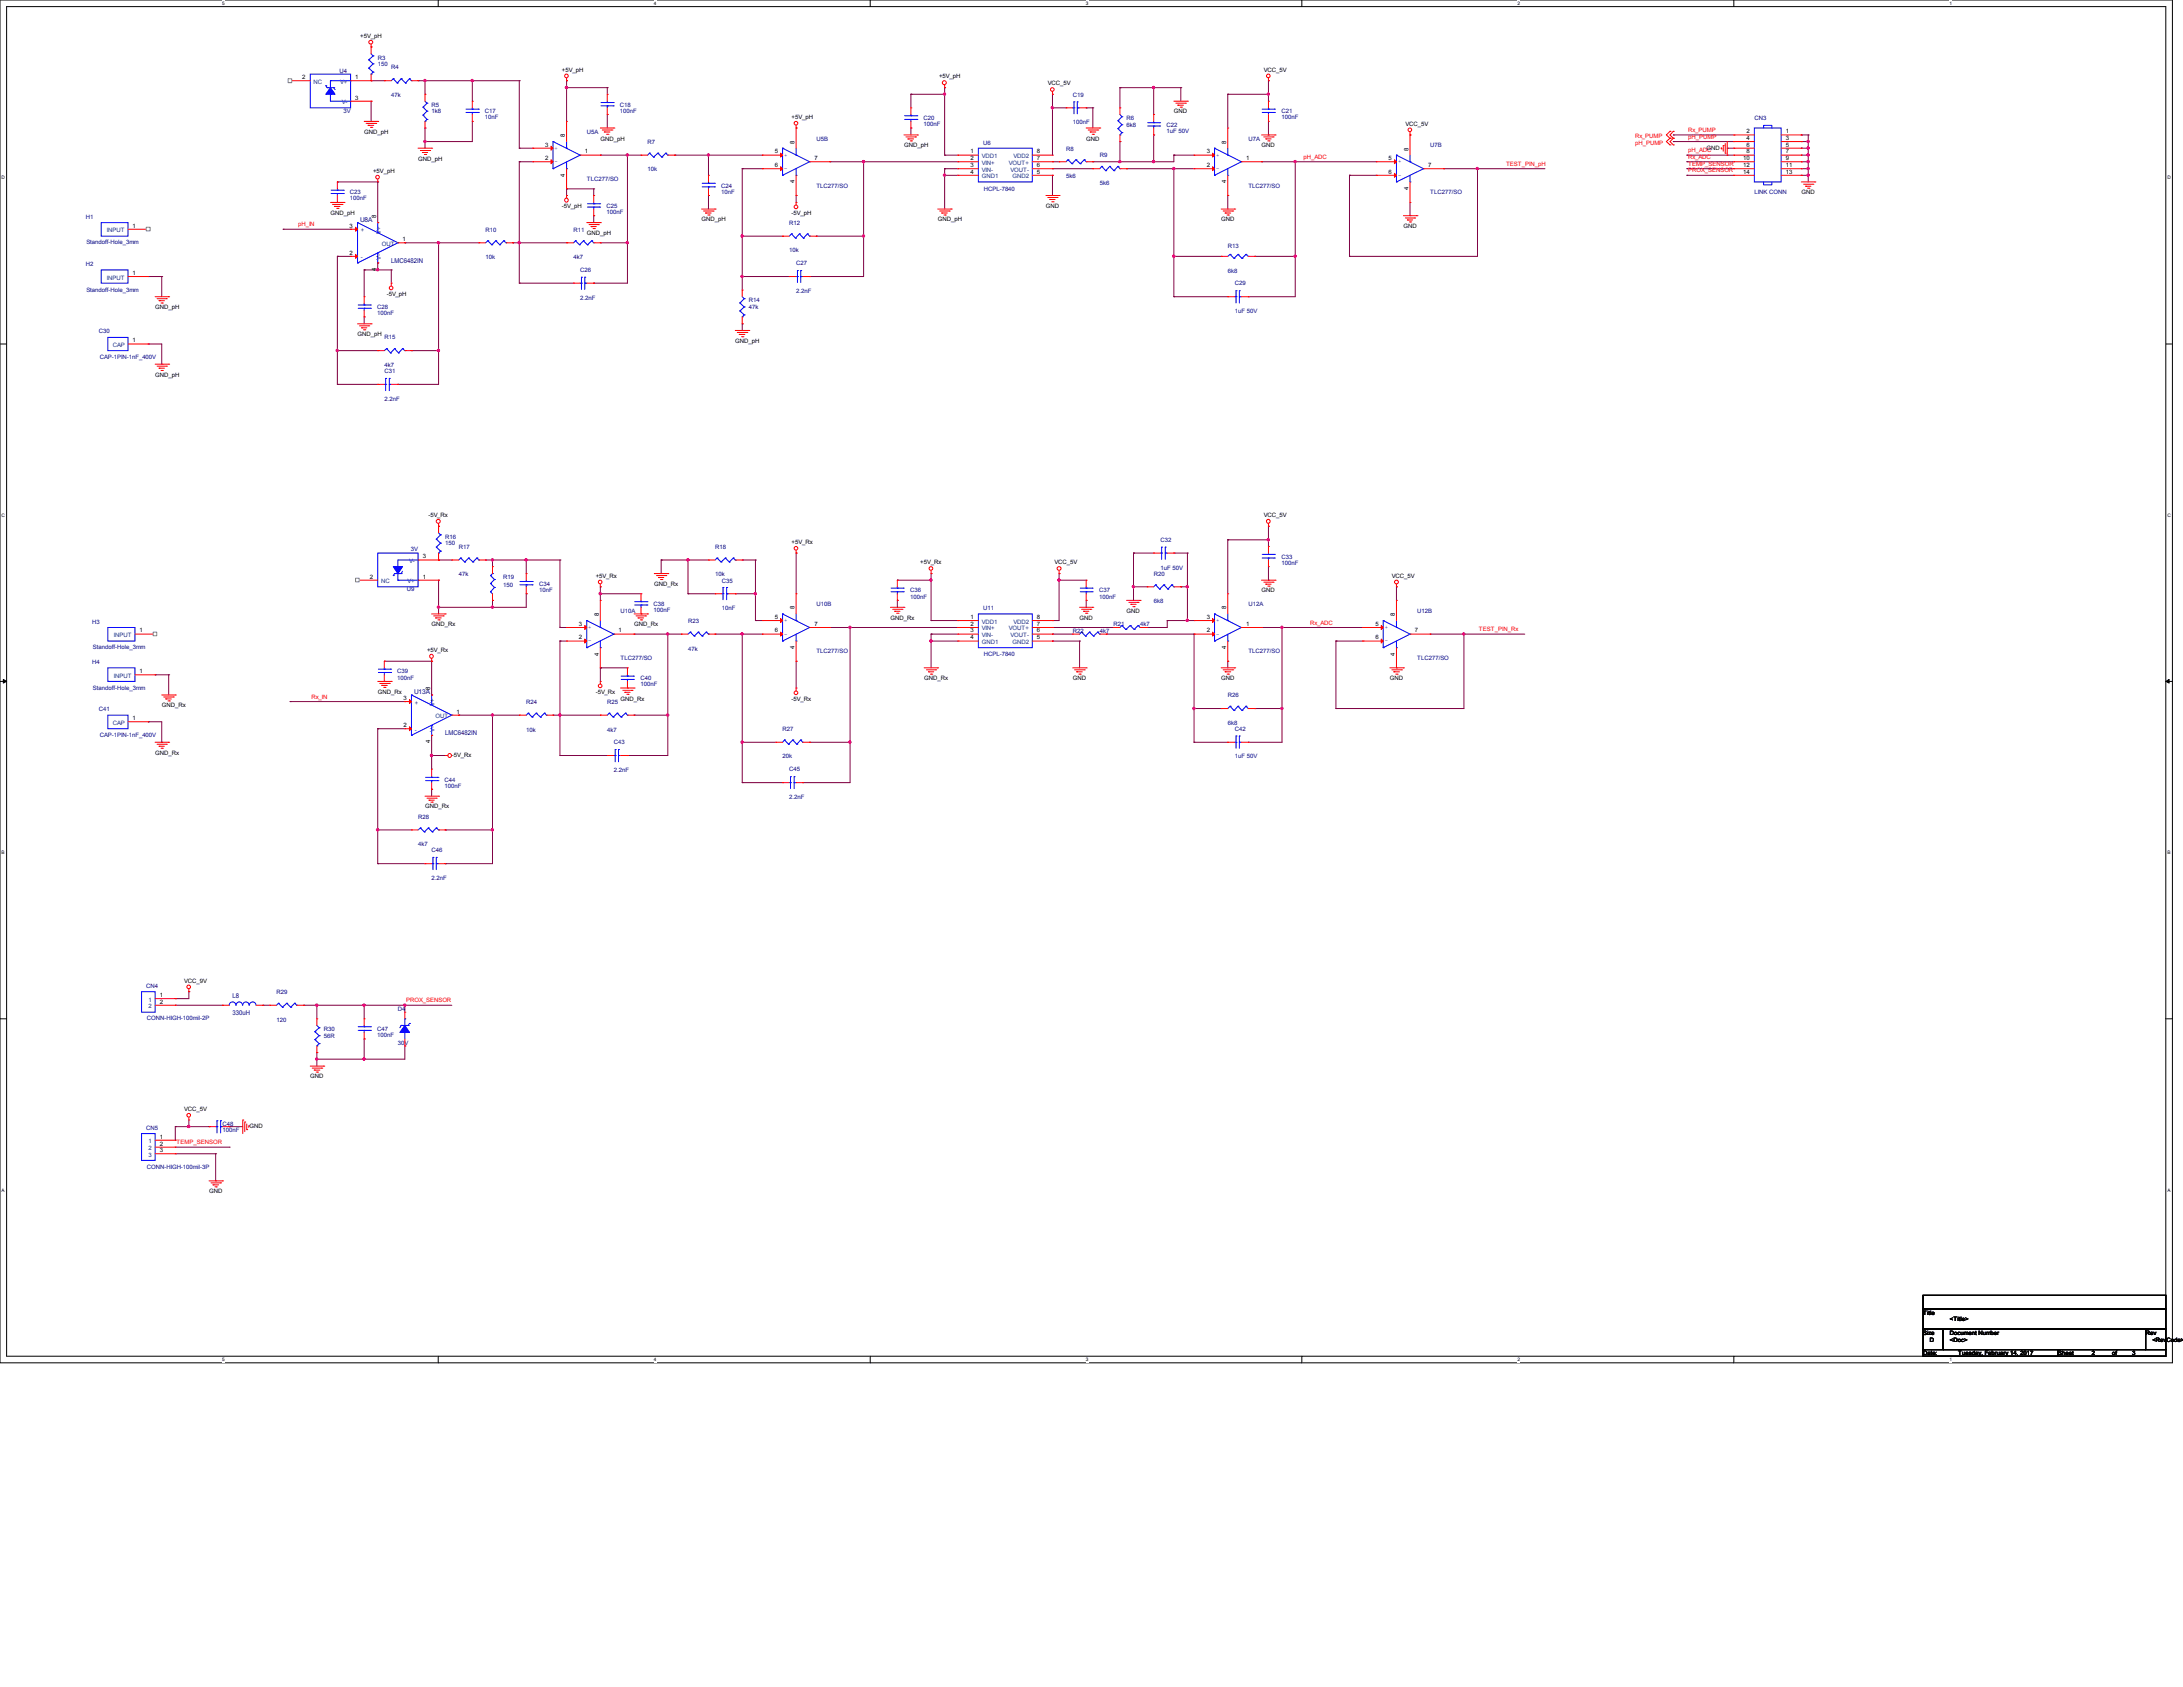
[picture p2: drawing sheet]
<svg xmlns="http://www.w3.org/2000/svg" width="279mm" height="216mm" viewBox="0 0 279 216" stroke-linecap="round" stroke-linejoin="round" font-family="sans-serif">
<defs><g id="words">
<g font-size=".8">
<text x="46.1" y="4.9">+5V_pH</text>
<text x="38.7" y="10.1">2</text>
<text x="45.5" y="10.1">1</text>
<text x="71.9" y="9.2">+5V_pH</text>
<text x="120.2" y="10">+5V_pH</text>
<text x="134.1" y="10.9">VCC_5V</text>
<text x="161.8" y="9.2">VCC_5V</text>
<text x="45.5" y="12.7">3</text>
<text x="46.6" y="17.1">GND_pH</text>
<text x="72.3" y="17.5" transform="rotate(-90 72.3 17.5)">8</text>
<text x="76.8" y="18">GND_pH</text>
<text x="101.3" y="15.2">+5V_pH</text>
<text x="139" y="18">GND</text>
<text x="150.3" y="14.5">GND</text>
<text x="179.9" y="16.1">VCC_5V</text>
<text x="223.5" y="17.1">2</text>
<text x="223.5" y="17.9">4</text>
<text x="228.6" y="17.1">1</text>
<text x="228.6" y="17.9">3</text>
<text x="47.8" y="22.1">+5V_pH</text>
<text x="53.5" y="20.6">GND_pH</text>
<text x="69.8" y="18.8">3</text>
<text x="69.8" y="20.5">2</text>
<text x="72.3" y="22.6" transform="rotate(-90 72.3 22.6)">4</text>
<text x="74.9" y="19.6">1</text>
<text x="99.2" y="19.6">5</text>
<text x="99.2" y="21.4">6</text>
<text x="101.7" y="23.5" transform="rotate(-90 101.7 23.5)">4</text>
<text x="101.7" y="18.4" transform="rotate(-90 101.7 18.4)">8</text>
<text x="104.2" y="20.5">7</text>
<text x="115.7" y="18.8">GND_pH</text>
<text x="124.2" y="19.6">1</text>
<text x="124.2" y="20.5">2</text>
<text x="124.2" y="21.4">3</text>
<text x="124.2" y="22.2">4</text>
<text x="132.7" y="22.2">5</text>
<text x="132.7" y="21.4">6</text>
<text x="132.7" y="20.5">7</text>
<text x="132.7" y="19.6">8</text>
<text x="154.4" y="19.6">3</text>
<text x="154.4" y="21.4">2</text>
<text x="156.9" y="23.5" transform="rotate(-90 156.9 23.5)">4</text>
<text x="156.9" y="18.4" transform="rotate(-90 156.9 18.4)">8</text>
<text x="159.5" y="20.5">1</text>
<text x="161.5" y="18.8">GND</text>
<text x="177.7" y="20.5">5</text>
<text x="177.7" y="22.2">6</text>
<text x="180.3" y="19.3" transform="rotate(-90 180.3 19.3)">8</text>
<text x="182.8" y="21.4">7</text>
<text x="218.4" y="19.2">GND</text>
<text x="223.1" y="20.5">10</text>
<text x="223.1" y="21.4">12</text>
<text x="223.1" y="22.2">14</text>
<text x="223.5" y="18.8">6</text>
<text x="223.5" y="19.6">8</text>
<text x="228.6" y="18.8">5</text>
<text x="228.6" y="19.6">7</text>
<text x="228.6" y="20.5">9</text>
<text x="228.6" y="21.4">11</text>
<text x="228.6" y="22.2">13</text>
<text x="17" y="29.1">1</text>
<text x="42.3" y="27.5">GND_pH</text>
<text x="44.7" y="29.1">3</text>
<text x="48.1" y="27.9" transform="rotate(-90 48.1 27.9)">8</text>
<text x="71.9" y="26.6">-5V_pH</text>
<text x="89.8" y="28.3">GND_pH</text>
<text x="101.3" y="27.5">-5V_pH</text>
<text x="120" y="28.3">GND_pH</text>
<text x="133.9" y="26.6">GND</text>
<text x="156.3" y="28.3">GND</text>
<text x="179.6" y="29.2">GND</text>
<text x="180.3" y="24.3" transform="rotate(-90 180.3 24.3)">4</text>
<text x="230.6" y="24.9">GND</text>
<text x="17" y="35.2">1</text>
<text x="44.7" y="32.6">2</text>
<text x="48.1" y="34.7" transform="rotate(-90 48.1 34.7)">4</text>
<text x="51.5" y="30.9">1</text>
<text x="75.1" y="30.1">GND_pH</text>
<text x="19.9" y="39.6">GND_pH</text>
<text x="49.5" y="37.8">-5V_pH</text>
<text x="17" y="43.8">1</text>
<text x="45.8" y="43">GND_pH</text>
<text x="94.1" y="43.9">GND_pH</text>
<text x="19.9" y="48.2">GND_pH</text>
<text x="54.1" y="71.5">3</text>
<text x="54.8" y="66.2">-5V_Rx</text>
<text x="101.3" y="69.6">+5V_Rx</text>
<text x="161.8" y="66.2">VCC_5V</text>
<text x="47.3" y="74">2</text>
<text x="54.1" y="74">1</text>
<text x="76.2" y="74">+5V_Rx</text>
<text x="83.7" y="75">GND_Rx</text>
<text x="101.7" y="78" transform="rotate(-90 101.7 78)">8</text>
<text x="117.8" y="72.2">+5V_Rx</text>
<text x="135" y="72.2">VCC_5V</text>
<text x="156.9" y="78" transform="rotate(-90 156.9 78)">8</text>
<text x="161.5" y="75.8">GND</text>
<text x="178.1" y="74">VCC_5V</text>
<text x="17.9" y="80.9">1</text>
<text x="54.7" y="83.4">+5V_Rx</text>
<text x="55.2" y="80.1">GND_Rx</text>
<text x="74.1" y="80.1">3</text>
<text x="74.1" y="81.8">2</text>
<text x="76.6" y="83.9" transform="rotate(-90 76.6 83.9)">4</text>
<text x="76.6" y="78.8" transform="rotate(-90 76.6 78.8)">8</text>
<text x="79.2" y="80.9">1</text>
<text x="81.2" y="80.1">GND_Rx</text>
<text x="99.2" y="79.2">5</text>
<text x="99.2" y="80.9">6</text>
<text x="101.7" y="83.1" transform="rotate(-90 101.7 83.1)">4</text>
<text x="104.2" y="80.1">7</text>
<text x="114" y="79.3">GND_Rx</text>
<text x="124.2" y="79.2">1</text>
<text x="124.2" y="80.1">2</text>
<text x="124.2" y="80.9">3</text>
<text x="124.2" y="81.8">4</text>
<text x="132.7" y="81.8">5</text>
<text x="132.7" y="80.9">6</text>
<text x="132.7" y="80.1">7</text>
<text x="132.7" y="79.2">8</text>
<text x="138.2" y="79.3">GND</text>
<text x="144.2" y="78.4">GND</text>
<text x="154.4" y="79.2">3</text>
<text x="154.4" y="80.9">2</text>
<text x="156.9" y="83.1" transform="rotate(-90 156.9 83.1)">4</text>
<text x="159.5" y="80.1">1</text>
<text x="176" y="80.1">5</text>
<text x="176" y="81.8">6</text>
<text x="178.5" y="83.9" transform="rotate(-90 178.5 83.9)">4</text>
<text x="178.5" y="78.8" transform="rotate(-90 178.5 78.8)">8</text>
<text x="181.1" y="80.9">7</text>
<text x="17.9" y="86.1">1</text>
<text x="48.3" y="88.8">GND_Rx</text>
<text x="51.6" y="89.6">3</text>
<text x="55" y="88.3" transform="rotate(-90 55 88.3)">8</text>
<text x="76.2" y="88.8">-5V_Rx</text>
<text x="79.4" y="89.7">GND_Rx</text>
<text x="101.3" y="89.7">-5V_Rx</text>
<text x="118.3" y="87.1">GND_Rx</text>
<text x="137.3" y="87.1">GND</text>
<text x="156.3" y="87.1">GND</text>
<text x="177.9" y="87.1">GND</text>
<text x="17" y="92.2">1</text>
<text x="20.7" y="90.5">GND_Rx</text>
<text x="51.6" y="93">2</text>
<text x="55" y="95.1" transform="rotate(-90 55 95.1)">4</text>
<text x="58.4" y="91.3">1</text>
<text x="19.9" y="96.6">GND_Rx</text>
<text x="57.8" y="96.9">-5V_Rx</text>
<text x="54.4" y="103.5">GND_Rx</text>
<text x="23.6" y="125.8">VCC_9V</text>
<text x="20.4" y="127.6">1</text>
<text x="20.4" y="128.4">2</text>
<text x="23.6" y="142.2">VCC_5V</text>
<text x="39.7" y="138">GND</text>
<text x="20.4" y="145.7">1</text>
<text x="20.4" y="146.6">2</text>
<text x="20.4" y="147.4">3</text>
<text x="31.9" y="144.4">GND</text>
<text x="26.8" y="152.7">GND</text>
<text x="246.1" y="168.2">Title</text>
<text x="246.1" y="170.8">Size</text>
<text x="246.1" y="173.4">Date:</text>
<text x="247" y="171.7">D</text>
<text x="249.6" y="170.8">Document Number</text>
<text x="249.6" y="171.7">&lt;Doc&gt;</text>
<text x="249.6" y="169.1">&lt;Title&gt;</text>
<text x="250.6" y="173.4">Tuesday, February 14, 2017</text>
<text x="263.4" y="173.4">Sheet</text>
<text x="267.7" y="173.4">2</text>
<text x="270.3" y="173.4">of</text>
<text x="272.9" y="173.4">3</text>
<text x="274.6" y="170.8">Rev</text>
<text x="275.5" y="171.7">&lt;RevCode&gt;</text>
</g>
<g font-size=".8" fill="#004080">
<text x="40.1" y="10.7">NC</text>
<text x="43.5" y="10.7">V+</text>
<text x="43.7" y="13.3">V-</text>
<text x="125.7" y="20.2">VDD1</text>
<text x="125.7" y="21.1">VIN+</text>
<text x="125.7" y="22">VIN-</text>
<text x="125.7" y="22.8">GND1</text>
<text x="129.1" y="21.1">VOUT+</text>
<text x="129.3" y="22">VOUT-</text>
<text x="129.6" y="22.8">GND2</text>
<text x="129.7" y="20.2">VDD2</text>
<text x="13.7" y="29.7">INPUT</text>
<text x="46.2" y="29.7">+</text>
<text x="48.7" y="29.9" transform="rotate(-90 48.7 29.9)">V+</text>
<text x="13.7" y="35.8">INPUT</text>
<text x="46.2" y="33.2">-</text>
<text x="48.7" y="33.2" transform="rotate(-90 48.7 33.2)">V-</text>
<text x="48.9" y="31.5">OUT</text>
<text x="14.4" y="44.4">CAP</text>
<text x="48.8" y="74.6">NC</text>
<text x="52.2" y="74.6">V+</text>
<text x="52.4" y="72.1">V-</text>
<text x="14.6" y="81.5">INPUT</text>
<text x="125.7" y="79.8">VDD1</text>
<text x="125.7" y="80.7">VIN+</text>
<text x="125.7" y="81.5">VIN-</text>
<text x="125.7" y="82.4">GND1</text>
<text x="129.1" y="80.7">VOUT+</text>
<text x="129.3" y="81.5">VOUT-</text>
<text x="129.6" y="82.4">GND2</text>
<text x="129.7" y="79.8">VDD2</text>
<text x="14.6" y="86.7">INPUT</text>
<text x="14.4" y="92.8">CAP</text>
<text x="53.1" y="90.2">+</text>
<text x="53.1" y="93.6">-</text>
<text x="55.6" y="93.7" transform="rotate(-90 55.6 93.7)">V-</text>
<text x="55.6" y="90.3" transform="rotate(-90 55.6 90.3)">V+</text>
<text x="55.8" y="91.9">OUT</text>
<text x="19" y="128.2">1</text>
<text x="19" y="129">2</text>
<text x="19" y="146.3">1</text>
<text x="19" y="147.2">2</text>
<text x="19" y="148">3</text>
</g>
<g font-size=".8" fill="#000080">
<text x="43.4" y="9.4">U4</text>
<text x="48.3" y="7.6">R3</text>
<text x="48.3" y="8.5">150</text>
<text x="50.1" y="8.9">R4</text>
<text x="43.9" y="14.5">3V</text>
<text x="50.1" y="12.4">47k</text>
<text x="55.2" y="13.7">R5</text>
<text x="55.2" y="14.5">1k8</text>
<text x="62.1" y="14.5">C17</text>
<text x="62.1" y="15.3">10nF</text>
<text x="75.1" y="17.1">U5A</text>
<text x="79.3" y="13.7">C18</text>
<text x="79.3" y="14.4">100nF</text>
<text x="104.5" y="18">U5B</text>
<text x="118.2" y="15.4">C20</text>
<text x="118.2" y="16.2">100nF</text>
<text x="137.3" y="12.4">C19</text>
<text x="137.3" y="15.9">100nF</text>
<text x="144.2" y="15.4">R6</text>
<text x="144.2" y="16.3">6k8</text>
<text x="149.3" y="16.3">C22</text>
<text x="149.3" y="17">1uF 50V</text>
<text x="159.8" y="18">U7A</text>
<text x="164" y="14.5">C21</text>
<text x="164" y="15.3">100nF</text>
<text x="224.5" y="15.4">CN3</text>
<text x="75.1" y="23.2">TLC277/SO</text>
<text x="82.9" y="18.4">R7</text>
<text x="82.9" y="21.9">10k</text>
<text x="125.8" y="18.5">U6</text>
<text x="136.4" y="19.3">R8</text>
<text x="136.4" y="22.8">5k6</text>
<text x="140.8" y="20.2">R9</text>
<text x="140.8" y="23.7">5k6</text>
<text x="183.1" y="18.8">U7B</text>
<text x="11" y="28">H1</text>
<text x="44.8" y="24.9">C23</text>
<text x="44.8" y="25.7">100nF</text>
<text x="46.1" y="28.4">U8A</text>
<text x="62.1" y="29.6">R10</text>
<text x="73.4" y="29.6">R11</text>
<text x="77.6" y="26.6">C25</text>
<text x="77.6" y="27.4">100nF</text>
<text x="92.3" y="24">C24</text>
<text x="92.3" y="24.8">10nF</text>
<text x="101" y="28.8">R12</text>
<text x="104.5" y="24">TLC277/SO</text>
<text x="125.9" y="24.4">HCPL-7840</text>
<text x="159.8" y="24">TLC277/SO</text>
<text x="183.1" y="24.9">TLC277/SO</text>
<text x="224.5" y="24.9">LINK CONN</text>
<text x="11" y="34">H2</text>
<text x="11" y="31.3">Standoff-Hole_3mm</text>
<text x="50.1" y="33.6">LMC6482IN</text>
<text x="62.1" y="33.2">10k</text>
<text x="73.4" y="33.2">4k7</text>
<text x="74.3" y="34.8">C26</text>
<text x="101" y="32.3">10k</text>
<text x="101.9" y="34">C27</text>
<text x="157.2" y="31.8">R13</text>
<text x="157.2" y="34.9">6k8</text>
<text x="11" y="37.3">Standoff-Hole_3mm</text>
<text x="48.3" y="39.6">C28</text>
<text x="48.3" y="40.3">100nF</text>
<text x="74.3" y="38.4">2.2nF</text>
<text x="95.8" y="38.7">R14</text>
<text x="95.8" y="39.6">47k</text>
<text x="101.9" y="37.5">2.2nF</text>
<text x="158" y="36.5">C29</text>
<text x="158" y="40.1">1uF 50V</text>
<text x="12.7" y="42.7">C30</text>
<text x="12.8" y="46">CAP-1PIN-1nF_400V</text>
<text x="49.2" y="43.4">R15</text>
<text x="49.2" y="47">4k7</text>
<text x="49.2" y="47.8">C31</text>
<text x="49.2" y="51.3">2.2nF</text>
<text x="52.6" y="70.5">3V</text>
<text x="57" y="68.9">R16</text>
<text x="57" y="69.8">150</text>
<text x="58.7" y="70.2">R17</text>
<text x="91.5" y="70.2">R18</text>
<text x="148.5" y="69.3">C32</text>
<text x="164" y="71.5">C33</text>
<text x="52.1" y="75.6">U9</text>
<text x="58.7" y="73.7">47k</text>
<text x="64.4" y="74.1">R19</text>
<text x="64.4" y="75.1">150</text>
<text x="69" y="75">C34</text>
<text x="69" y="75.7">10nF</text>
<text x="83.7" y="77.6">C38</text>
<text x="91.5" y="73.7">10k</text>
<text x="92.4" y="74.5">C35</text>
<text x="104.5" y="77.6">U10B</text>
<text x="116.5" y="75.8">C36</text>
<text x="116.5" y="76.6">100nF</text>
<text x="140.7" y="75.8">C37</text>
<text x="140.7" y="76.6">100nF</text>
<text x="147.7" y="73.7">R20</text>
<text x="147.7" y="77.2">6k8</text>
<text x="148.5" y="72.9">1uF 50V</text>
<text x="159.8" y="77.6">U12A</text>
<text x="164" y="72.3">100nF</text>
<text x="11.8" y="79.8">H3</text>
<text x="11.9" y="83.1">Standoff-Hole_3mm</text>
<text x="79.4" y="78.4">U10A</text>
<text x="83.7" y="78.4">100nF</text>
<text x="88.1" y="79.7">R23</text>
<text x="88.1" y="83.3">47k</text>
<text x="92.4" y="78.1">10nF</text>
<text x="104.5" y="83.6">TLC277/SO</text>
<text x="125.8" y="78.1">U11</text>
<text x="125.9" y="83.9">HCPL-7840</text>
<text x="137.3" y="81">R22</text>
<text x="140.8" y="81">4k7</text>
<text x="142.5" y="80.1">R21</text>
<text x="145.9" y="80.1">4k7</text>
<text x="159.8" y="83.6">TLC277/SO</text>
<text x="181.4" y="78.4">U12B</text>
<text x="11.8" y="85">H4</text>
<text x="11.9" y="88.3">Standoff-Hole_3mm</text>
<text x="50.8" y="86.2">C39</text>
<text x="50.8" y="87">100nF</text>
<text x="53" y="88.9">U13A</text>
<text x="79.4" y="84.5">TLC277/SO</text>
<text x="82" y="87.1">C40</text>
<text x="82" y="87.8">100nF</text>
<text x="157.2" y="89.2">R26</text>
<text x="181.4" y="84.5">TLC277/SO</text>
<text x="12.7" y="91">C41</text>
<text x="12.8" y="94.3">CAP-1PIN-1nF_400V</text>
<text x="57" y="94.1">LMC6482IN</text>
<text x="67.4" y="90.1">R24</text>
<text x="67.4" y="93.6">10k</text>
<text x="77.7" y="90.1">R25</text>
<text x="77.7" y="93.6">4k7</text>
<text x="78.6" y="95.3">C43</text>
<text x="100.2" y="93.6">R27</text>
<text x="157.2" y="92.8">6k8</text>
<text x="158" y="93.6">C42</text>
<text x="56.9" y="100">C44</text>
<text x="56.9" y="100.8">100nF</text>
<text x="78.6" y="98.8">2.2nF</text>
<text x="100.2" y="97.1">20k</text>
<text x="101" y="98.7">C45</text>
<text x="158" y="97.1">1uF 50V</text>
<text x="53.5" y="104.8">R28</text>
<text x="101" y="102.3">2.2nF</text>
<text x="53.5" y="108.3">4k7</text>
<text x="55.2" y="109.1">C46</text>
<text x="55.2" y="112.6">2.2nF</text>
<text x="18.7" y="126.4">CN4</text>
<text x="18.8" y="130.6">CONN-HIGH-100mil-2P</text>
<text x="29.8" y="127.7">L8</text>
<text x="29.8" y="129.9">330uH</text>
<text x="35.4" y="127.2">R29</text>
<text x="35.4" y="130.8">120</text>
<text x="41.4" y="132">R30</text>
<text x="48.3" y="132">C47</text>
<text x="50.9" y="129.4">D4</text>
<text x="41.4" y="132.8">56R</text>
<text x="48.3" y="132.8">100nF</text>
<text x="50.9" y="133.7">30V</text>
<text x="18.7" y="144.6">CN5</text>
<text x="18.8" y="149.6">CONN-HIGH-100mil-3P</text>
<text x="28.5" y="144.1">C48</text>
<text x="28.5" y="144.9">100nF</text>
</g>
<g font-size=".8" fill="#f00">
<text x="209.3" y="17.6">Rx_PUMP</text>
<text x="216.1" y="16.9">Rx_PUMP</text>
<text x="216.1" y="17.7">pH_PUMP</text>
<text x="166.8" y="20.3">pH_ADC</text>
<text x="192.8" y="21.2">TEST_PIN_pH</text>
<text x="209.3" y="18.5">pH_PUMP</text>
<text x="216.1" y="19.5">pH_ADC</text>
<text x="216.1" y="20.3">Rx_ADC</text>
<text x="216.1" y="21.2">TEMP_SENSOR</text>
<text x="216.1" y="22.1">PROX_SENSOR</text>
<text x="38.1" y="29">pH_IN</text>
<text x="167.7" y="79.9">Rx_ADC</text>
<text x="189.3" y="80.8">TEST_PIN_Rx</text>
<text x="39.9" y="89.4">Rx_IN</text>
<text x="52" y="128.3">PROX_SENSOR</text>
<text x="22.6" y="146.4">TEMP_SENSOR</text>
</g>
<g font-size=".8" fill="#00f">
<text x="71" y="20.9">-</text>
<text x="71" y="19.2">+</text>
<text x="100.3" y="21.8">-</text>
<text x="100.3" y="20.1">+</text>
<text x="155.6" y="21.8">-</text>
<text x="155.6" y="20.1">+</text>
<text x="178.9" y="22.6">-</text>
<text x="178.9" y="20.9">+</text>
<text x="75.3" y="82.2">-</text>
<text x="75.3" y="80.5">+</text>
<text x="100.3" y="81.4">-</text>
<text x="100.3" y="79.6">+</text>
<text x="155.6" y="81.4">-</text>
<text x="155.6" y="79.6">+</text>
<text x="177.2" y="82.2">-</text>
<text x="177.2" y="80.5">+</text>
</g>
<g font-size=".6">
<text x="28.4" y=".6">5</text>
<text x="83.7" y=".6">4</text>
<text x="139" y=".6">3</text>
<text x="194.2" y=".6">2</text>
<text x="249.5" y=".6">1</text>
<text x=".2" y="22.9">D</text>
<text x="277.4" y="22.9">D</text>
<text x=".2" y="66.1">C</text>
<text x="277.4" y="66.1">C</text>
<text x=".2" y="109.3">B</text>
<text x="277.4" y="109.3">B</text>
<text x=".2" y="152.5">A</text>
<text x="277.4" y="152.5">A</text>
<text x="28.4" y="174.2">5</text>
<text x="83.7" y="174.2">4</text>
<text x="139" y="174.2">3</text>
<text x="194.2" y="174.2">2</text>
<text x="249.5" y="174.2">1</text>
</g>
</g></defs>
<path d="M0 0h278v174.4h-278zM.8 .8h276.4v172.8h-276.4z" fill="none" stroke="#000" stroke-width=".13"/>
<g fill="#fff">
<path d="M28.4 .1h.3v.7h-.3z"/>
<path d="M28.4 173.7h.3v.6h-.3z"/>
</g>
<path d="M56.1 0v.8M56.1 173.6v.8" fill="none" stroke="#000" stroke-width=".13"/>
<g fill="#fff">
<path d="M83.7 .1h.3v.7h-.3z"/>
<path d="M83.7 173.7h.3v.6h-.3z"/>
</g>
<path d="M111.4 0v.8M111.4 173.6v.8" fill="none" stroke="#000" stroke-width=".13"/>
<g fill="#fff">
<path d="M139 .1h.3v.7h-.3z"/>
<path d="M139 173.7h.3v.6h-.3z"/>
</g>
<path d="M166.6 0v.8M166.6 173.6v.8" fill="none" stroke="#000" stroke-width=".13"/>
<g fill="#fff">
<path d="M194.2 .1h.3v.7h-.3z"/>
<path d="M194.2 173.7h.3v.6h-.3z"/>
</g>
<path d="M221.9 0v.8M221.9 173.6v.8" fill="none" stroke="#000" stroke-width=".13"/>
<g fill="#fff">
<path d="M249.5 .1h.3v.7h-.3z"/>
<path d="M249.5 173.7h.3v.6h-.3z"/>
<path d="M.2 22.4h.4v.7h-.4z"/>
<path d="M277.4 22.4h.4v.7h-.4z"/>
<path d="M.2 65.6h.4v.7h-.4z"/>
<path d="M277.4 65.6h.4v.7h-.4z"/>
</g>
<path d="M0 44h.8M277.2 44h.8" fill="none" stroke="#000" stroke-width=".13"/>
<g fill="#fff">
<path d="M.2 108.8h.4v.7h-.4z"/>
<path d="M277.4 108.8h.4v.7h-.4z"/>
</g>
<path d="M0 87.2h.8M277.2 87.2h.8" fill="none" stroke="#000" stroke-width=".13"/>
<path d="M.4 87l.4 .2-.4 .2zM277.2 87.2l.4-.2v.4z" fill="#000" stroke="#000" stroke-width=".13"/>
<g fill="#fff">
<path d="M.2 152h.4v.7h-.4z"/>
<path d="M277.4 152h.4v.7h-.4z"/>
</g>
<path d="M0 130.4h.8M277.2 130.4h.8M246.1 165.8h31.1v1.7h-31.1zM246.1 167.5h31.1v2.6h-31.1zM246.1 170.1h2.6v2.6h-2.6zM246.1 172.7h17.3v.9h-17.3zM248.7 170.1h25.9v2.6h-25.9zM263.4 172.7h13.8v.9h-13.8zM274.6 170.1h2.6v2.6h-2.6z" fill="none" stroke="#000" stroke-width=".13"/>
<g fill="none" stroke="#800040" stroke-width=".13">
<path d="M47.5 13h.1M47.5 10.3h.1M47.5 10.3h1.7M47.5 13v2.5M53.5 10.3h.1M53.5 10.3h13M54.4 16.4h.1M54.4 10.3h.1M54.4 18.1h.1M54.4 10.3v1.8M54.4 16.4v2.6M60.5 10.3h.1"/>
<path d="M60.5 15.5h.1M60.5 15.5v2.6h-6.1M60.5 10.3v2.7M66.5 10.3h.1M66.5 19h.1M66.5 10.3v8.7M66.5 19h1.7M72.5 10.3h.1M72.5 11.2h.1M72.5 10.3v5.2M72.5 11.2h5.2M76.8 19.9h.1"/>
<path d="M76.8 19.9h5.2M77.7 14.6h.1M77.7 11.2h.1M77.7 11.2v.9M77.7 14.6v1.8M80.3 19.9h.1M80.3 19.9v16.3h-4.3M86.4 19.9h.1M86.4 19.9h11.2M90.7 19.9h.1M90.7 19.9v2.5M116.6 16.4h.1"/>
<path d="M116.6 12.1h.1M116.6 12.1v1.7M116.6 16.4v.9M116.6 12.1h4.3M120.9 11.2h.1M120.9 19.9h.1M120.9 12.1h.1M120.9 19.9h1.7M120.9 11.2v8.7M134.7 13.8h.1M134.7 12.1h.1M134.7 12.1v7.8"/>
<path d="M134.7 13.8h1.7M139 13.8h.1M139 13.8h.9M139.9 13.8h.1M139.9 13.8v2.6M143.3 18.1h.1M143.3 11.2h.1M143.3 11.2h7.8M143.3 11.2v2.6M143.3 18.1v2.6M147.7 17.3h.1M147.7 11.2h.1"/>
<path d="M147.7 11.2v3.4M147.7 17.3v3.4M150.2 19.9h.1M150.2 19.9v.8h-10.3M150.2 19.9h2.6M151.1 11.2h.1M151.1 11.2v1.8M157.1 12.1h.1M157.1 12.1h5.2M157.1 12.1v4.3M162.3 17.3h.1M162.3 12.1h.1"/>
<path d="M162.3 10.3h.1M162.3 10.3v2.7M162.3 15.5v1.8M214.2 17.3h.1M214.2 18.1h.1M214.2 18.1h7.7M214.2 17.3h7.7M215.9 19.9h.1M215.9 19.9h6M221.1 19h.1M221.1 19h.8M230.5 17.3h.1"/>
<path d="M230.5 18.1h.1M230.5 19h.1M230.5 19.9h.1M230.5 19.9h.9M230.5 19h.9M230.5 18.1h.9M230.5 17.3h.9M231.4 17.3h.1M231.4 18.1h.1M231.4 19h.1M231.4 19.9h.1M231.4 17.3v6"/>
<path d="M19 35.4h.1M19 35.4h1.7M20.7 35.4h.1M20.7 35.4v2.6M36.2 29.3h.1M36.2 29.3h8.7M43.2 32.8h.1M43.2 23.3h.1M43.2 32.8v16.4M43.2 23.3h5.1M43.2 32.8h1.7M46.6 34.5h.1"/>
<path d="M46.6 34.5v3.5M46.6 34.5h3.5M48.3 33.7h.1M48.3 34.5h.1M48.3 23.3h.1M48.3 23.3v5.2M48.3 33.7v.8M50.1 34.5h.1M50.1 34.5v1.7M51.8 31.1h.1M51.8 31.1h9.5M56.1 31.1h.1"/>
<path d="M56.1 31.1v18.1h-5.2M65.6 31.1h.1M65.6 31.1h6.9M66.5 36.2h.1M66.5 31.1h.1M66.5 20.7h.1M66.5 20.7h1.7M66.5 36.2h6.9M66.5 20.7v15.5M72.5 24.2h.1M72.5 24.2v.8M72.5 24.2h3.5"/>
<path d="M76 36.2h.1M76 24.2h.1M76 27.6h.1M76 24.2v.8M76 27.6v.9M76.8 31.1h.1M76.8 31.1h3.5M80.3 31.1h.1M90.7 25h.1M90.7 25v1.8M95 21.6h.1M95 30.2h.1"/>
<path d="M95 35.4h.1M95 21.6h2.6M95 21.6v15.5M95 30.2h5.2M95 35.4h6M101.9 25h.1M101.9 25v.9M103.6 35.4h.1M104.5 30.2h.1M104.5 30.2h6M106.2 20.7h.1M106.2 20.7h16.4"/>
<path d="M110.5 20.7h.1M110.5 30.2h.1M110.5 20.7v14.7h-6.9M120.9 21.6h.1M120.9 22.4h.1M120.9 21.6h1.7M120.9 21.6v5.2M120.9 22.4h1.7M134.7 22.4h.1M134.7 21.6h.1M134.7 20.7h.1M134.7 20.7h.9"/>
<path d="M134.7 21.6h5.2M134.7 22.4v2.6M139.9 20.7h.1M143.3 20.7h.1M144.2 21.6h.1M144.2 21.6h8.6M147.7 20.7h.1M150.2 32.8h.1M150.2 21.6h.1M150.2 38h.1M150.2 32.8h6.1M150.2 21.6v16.4"/>
<path d="M150.2 38h6.9M157.1 25h.1M157.1 25v1.8M159.8 38h.1M160.6 32.8h.1M160.6 32.8h5.2M161.5 20.7h.1M161.5 20.7h14.6M165.8 20.7h.1M165.8 32.8h.1M165.8 20.7v17.3h-6M172.7 22.4h.1"/>
<path d="M172.7 32.8h.1M172.7 22.4h3.4M172.7 22.4v10.4M180.5 27.6h.1M180.5 25.9v1.7M184.8 21.6h.1M184.8 21.6h12.9M189.1 21.6h.1M189.1 21.6v11.2h-16.4M215.9 20.7h.1M215.9 21.6h.1M215.9 22.4h.1"/>
<path d="M215.9 20.7h6M215.9 21.6h6M215.9 22.4h6M230.5 20.7h.1M230.5 21.6h.1M230.5 22.4h.1M230.5 20.7h.9M230.5 21.6h.9M230.5 22.4h.9M231.4 20.7h.1M231.4 21.6h.1M231.4 22.4h.1"/>
<path d="M19 44h.1M19 44h1.7v2.6M20.7 46.6h.1M43.2 44.9h.1M43.2 49.2h.1M43.2 44.9h5.1M43.2 49.2h5.1M46.6 40.6h.1M46.6 40.6v.8M50.9 49.2h.1M52.7 44.9h.1M52.7 44.9h3.4"/>
<path d="M56.1 44.9h.1M95 41.4h.1M95 41.4v.9M56.1 74.3h.1M56.1 71.7h.1M56.1 77.7h.1M56.1 74.3v4.3M56.1 71.7h1.7M62.1 71.7h.1M62.1 71.7h9.6M63 76.8h.1M63 71.7h.1"/>
<path d="M63 77.7h.1M63 71.7v.8M63 76.8v.9M67.4 71.7h.1M67.4 76h.1M67.4 76v1.7h-11.3M67.4 71.7v1.7M71.7 71.7h.1M71.7 71.7v8.6M76.8 75.1h.1M76.8 76h.1M76.8 75.1v1.7"/>
<path d="M76.8 76h5.2M84.6 71.7h.1M84.6 71.7h6.1M84.6 71.7v1.7M88.1 76h.1M88.1 71.7h.1M88.1 76h3.4M88.1 71.7v4.3M94.1 76h.1M94.1 76h2.6M95 71.7h.1M95 71.7h1.7"/>
<path d="M96.7 71.7h.1M96.7 79.4h.1M96.7 76h.1M96.7 71.7v7.7M96.7 79.4h.9M101.9 70.8h.1M101.9 70.8v5.2M114.9 74.3h.1M114.9 76.8h.1M114.9 74.3h4.3M114.9 76.8v.9M119.2 73.4h.1"/>
<path d="M119.2 79.4h.1M119.2 74.3h.1M119.2 79.4h3.4M119.2 73.4v6M134.7 79.4h.1M135.6 73.4h.1M135.6 74.3h.1M135.6 73.4v6h-.9M135.6 74.3h3.4M139 76.8h.1M139 76.8v.9M145.1 75.1h.1"/>
<path d="M145.1 70.8h.1M145.1 70.8h2.6M145.1 75.1h1.7M145.1 70.8v6M149.4 79.4h.1M149.4 79.4h3.4M149.4 79.4v.9h-2.6M150.2 70.8h.1M150.2 70.8h1.8M151.1 75.1h.1M151.1 75.1h.9M152 70.8h.1"/>
<path d="M152 79.4h.1M152 75.1h.1M152 70.8v8.6M157.1 69.1h.1M157.1 69.1v6.9M157.1 69.1h5.2M162.3 74.3h.1M162.3 69.1h.1M162.3 67.4h.1M162.3 67.4v2.5M162.3 72.5v1.8M178.7 75.1h.1"/>
<path d="M178.7 75.1v1.7M19 92.4h.1M19 92.4h1.7v2.6M19.9 86.4h.1M19.9 86.4h1.7M20.7 95h.1M21.6 86.4h.1M21.6 86.4v2.5M37.1 89.8h.1M37.1 89.8h14.7M48.3 93.3h.1M48.3 93.3v17.2"/>
<path d="M48.3 93.3h3.5M49.2 84.6h.1M49.2 84.6h6M55.2 96.7h.1M55.2 94.1h.1M55.2 84.6h.1M55.2 84.6v4.3M55.2 94.1v4.3M55.2 96.7h1.8M58.7 91.5h.1M58.7 91.5h7.8M63 91.5h.1"/>
<path d="M63 91.5v19h-6M70.8 91.5h.1M70.8 91.5h6M71.7 91.5h.1M71.7 96.7h.1M71.7 82h.1M71.7 80.3h.1M71.7 96.7h6M71.7 82v14.7M71.7 82h.8M71.7 80.3h.8M76.8 85.5h.1"/>
<path d="M76.8 85.5v1.7M76.8 85.5h3.5M80.3 96.7h.1M81.2 91.5h.1M81.2 81.2h.1M81.2 91.5h4.3M81.2 81.2h6M85.5 81.2h.1M85.5 91.5h.1M85.5 81.2v15.5h-5.2M91.5 81.2h.1M91.5 81.2h6.1"/>
<path d="M95 95h.1M95 81.2h.1M95 81.2v19M95 95h4.3M101.9 84.6h.1M101.9 84.6v3.5M103.6 95h.1M103.6 95h5.2M106.2 80.3h.1M106.2 80.3h16.4M108.8 80.3h.1M108.8 95h.1"/>
<path d="M108.8 80.3v19.9h-6.1M119.2 81.2h.1M119.2 82h.1M119.2 82h3.4M119.2 81.2h3.4M119.2 81.2v4.3M134.7 80.3h.1M134.7 81.2h.1M134.7 82h.1M134.7 82h3.5M134.7 81.2h2.6M134.7 80.3h7.8"/>
<path d="M138.2 82h.1M138.2 82v3.5M141.6 81.2h.1M141.6 81.2h11.2M146.8 80.3h.1M152.8 90.7h.1M152.8 95h.1M152.8 81.2h.1M152.8 95h4.3M152.8 90.7h3.5M152.8 81.2v13.8M157.1 84.6h.1"/>
<path d="M157.1 84.6v.9M159.8 95h.1M160.6 90.7h.1M160.6 90.7h3.5M161.5 80.3h.1M161.5 80.3h12.9M164.1 90.7h.1M164.1 80.3h.1M164.1 80.3v14.7h-4.3M171 82h.1M171 90.7h.1M171 82h3.4"/>
<path d="M171 82v8.7M183 81.2h.1M183 81.2h12.2M187.4 81.2h.1M187.4 81.2v9.5h-16.4M48.3 106.2h.1M48.3 110.5h.1M48.3 106.2h4.4M48.3 110.5h6.1M55.2 101h.1M55.2 101v.9M57 106.2h.1"/>
<path d="M57 110.5h.1M57 106.2h6M63 106.2h.1M95 100.2h.1M95 100.2h5.2M102.7 100.2h.1M22.4 128.7h.1M22.4 127.8h.1M22.4 128.7h6.1M24.2 126.9h.1M24.2 126.9v.9h-1.8M33.7 128.7h.1"/>
<path d="M33.7 128.7h.8M38.9 128.7h.1M38.9 128.7h18.9M40.6 128.7h.1M40.6 134.7h.1M40.6 135.6h.1M40.6 128.7v1.7M40.6 134.7v1.7M46.6 133h.1M46.6 128.7h.1M46.6 135.6h.1M46.6 128.7v1.7"/>
<path d="M46.6 133v2.6M51.8 128.7h.1M51.8 133.9h.1M51.8 133.9v1.7h-11.2M51.8 128.7v.8M22.4 144.2h.1M22.4 147.7h5.2M22.4 144.2h4.4M22.4 146.8h6.9M22.4 144.2v1.7M24.2 144.2h.1M24.2 143.3v.9"/>
<path d="M26.8 144.2h.1M27.6 147.7h.1M27.6 151.1h.1M27.6 147.7v3.4M29.3 144.2h.1M29.3 146.8h.1M29.3 144.2h1.8"/>
</g>
<g fill="#f0f" stroke="#f0f" stroke-width=".13">
<circle cx="63" cy="91.5" r=".15"/>
<circle cx="63" cy="106.2" r=".15"/>
<circle cx="48.3" cy="106.2" r=".15"/>
<circle cx="55.2" cy="96.7" r=".15"/>
<circle cx="85.5" cy="91.5" r=".15"/>
<circle cx="85.5" cy="81.1" r=".15"/>
<circle cx="71.6" cy="91.5" r=".15"/>
<circle cx="46.6" cy="135.5" r=".15"/>
<circle cx="40.5" cy="135.5" r=".15"/>
<circle cx="46.6" cy="128.6" r=".15"/>
<circle cx="40.5" cy="128.6" r=".15"/>
<circle cx="51.8" cy="128.6" r=".15"/>
<circle cx="43.2" cy="44.9" r=".15"/>
<circle cx="56.1" cy="44.9" r=".15"/>
<circle cx="56.1" cy="31.1" r=".15"/>
<circle cx="80.3" cy="31.1" r=".15"/>
<circle cx="80.3" cy="19.8" r=".15"/>
<circle cx="66.4" cy="31.1" r=".15"/>
<circle cx="90.7" cy="19.8" r=".15"/>
<circle cx="54.4" cy="18.1" r=".15"/>
<circle cx="95" cy="30.2" r=".15"/>
<circle cx="95" cy="35.4" r=".15"/>
<circle cx="110.5" cy="30.2" r=".15"/>
<circle cx="110.5" cy="20.7" r=".15"/>
<circle cx="120.9" cy="22.4" r=".15"/>
<circle cx="120.9" cy="12" r=".15"/>
<circle cx="96.7" cy="76" r=".15"/>
<circle cx="88" cy="71.6" r=".15"/>
<circle cx="72.5" cy="11.2" r=".15"/>
<circle cx="108.8" cy="95" r=".15"/>
<circle cx="108.8" cy="80.3" r=".15"/>
<circle cx="95" cy="95" r=".15"/>
<circle cx="95" cy="81.1" r=".15"/>
<circle cx="119.1" cy="82" r=".15"/>
<circle cx="134.7" cy="13.8" r=".15"/>
<circle cx="162.3" cy="69.1" r=".15"/>
<circle cx="150.2" cy="32.8" r=".15"/>
<circle cx="150.2" cy="21.6" r=".15"/>
<circle cx="165.8" cy="32.8" r=".15"/>
<circle cx="165.8" cy="20.7" r=".15"/>
<circle cx="162.3" cy="12" r=".15"/>
<circle cx="152" cy="79.4" r=".15"/>
<circle cx="152" cy="75.1" r=".15"/>
<circle cx="145.1" cy="75.1" r=".15"/>
<circle cx="143.3" cy="20.7" r=".15"/>
<circle cx="147.6" cy="11.2" r=".15"/>
<circle cx="147.6" cy="20.7" r=".15"/>
<circle cx="152.8" cy="90.7" r=".15"/>
<circle cx="189.1" cy="21.6" r=".15"/>
<circle cx="164.1" cy="90.7" r=".15"/>
<circle cx="164.1" cy="80.3" r=".15"/>
<circle cx="187.3" cy="81.1" r=".15"/>
<circle cx="54.4" cy="10.3" r=".15"/>
<circle cx="56.1" cy="77.7" r=".15"/>
<circle cx="63" cy="77.7" r=".15"/>
<circle cx="60.4" cy="10.3" r=".15"/>
<circle cx="48.3" cy="34.5" r=".15"/>
<circle cx="63" cy="71.6" r=".15"/>
<circle cx="67.3" cy="71.6" r=".15"/>
<circle cx="76.8" cy="76" r=".15"/>
<circle cx="119.1" cy="74.2" r=".15"/>
<circle cx="135.5" cy="74.2" r=".15"/>
<circle cx="24.2" cy="144.2" r=".15"/>
<circle cx="231.4" cy="18.1" r=".15"/>
<circle cx="231.4" cy="18.9" r=".15"/>
<circle cx="231.4" cy="20.7" r=".15"/>
<circle cx="231.4" cy="19.8" r=".15"/>
<circle cx="231.4" cy="21.6" r=".15"/>
<circle cx="231.4" cy="22.4" r=".15"/>
</g>
<g fill="none" stroke="#f00" stroke-width=".13">
<path d="M46.6 15.5h1.7M46.9 15.8h1.2M47.1 16h.1M47.1 16h.7M47.4 16.3h.2M47.5 6h.1M47.5 5.7v.3M47.6 16.3h.1M48.1 15.8h.1M48.3 15.5h.1M53.5 19h1.7M53.8 19.3h1.2"/>
<path d="M54.1 19.5h.1M54.1 19.5h.6M54.3 19.8h.2M54.4 12.1h.1M54.4 16.4h.1M54.4 12.1v.9M54.4 15.5v.9M54.5 19.8h.1M55 19.3h.1M55.2 19h.1M60.5 13h.1M60.5 15.5h.1"/>
<path d="M60.5 13v.8M60.5 14.6v.9M72.5 10.3h.1M72.5 10v.3M76.8 16.4h1.8M77.1 16.6h1.2M77.3 16.9h.1M77.3 16.9h.8M77.6 17.2h.2M77.8 17.2h.1M78.3 16.6h.1M78.6 16.4h.1"/>
<path d="M101.9 16.4h.1M101.9 16v.4M115.7 17.3h1.7M116 17.5h1.2M116.2 17.8h.1M116.2 17.8h.7M116.5 18h.2M116.7 18h.1M117.2 17.5h.1M117.4 17.3h.1M120.9 11.2h.1M120.9 10.9v.3"/>
<path d="M134.7 12.1h.1M134.7 11.7v.4M139 16.4h1.8M139.3 16.6h1.2M139.5 16.9h.1M139.5 16.9h.8M139.8 17.2h.2M140 17.2h.1M140.5 16.6h.1M140.8 16.4h.1M150.2 13h1.8M150.5 13.2h1.2"/>
<path d="M150.7 13.5h.1M150.7 13.5h.8M151 13.7h.2M151.2 13.7h.1M151.7 13.2h.1M152 13h.1M161.5 17.3h1.7M161.8 17.5h1.1M162 17.8h.1M162 17.8h.7M162.3 18h.1M162.3 10.3h.1"/>
<path d="M162.3 10v.3M162.4 18h.1M162.9 17.5h.1M163.2 17.3h.1M180.5 17.3h.1M180.5 16.9v.4M213.7 16.8h.1M213.7 17.7h.1M213.7 18.5h.1M213.7 16.8l-.4 .5 .4 .4M213.7 17.7l-.4 .4 .4 .4M214.2 16.8h.1"/>
<path d="M214.2 17.7h.1M214.2 18.5h.1M214.2 16.8l-.5 .5 .5 .4M214.2 17.7l-.5 .4 .5 .4M220.3 19h.1M220.3 18.9v.1M220.6 18.6h.1M220.6 18.6v.7M220.8 19.6h.1M220.8 18.4v1.2M221.1 19.9h.1M221.1 18.1v1.8"/>
<path d="M19.9 38h1.7M20.1 38.2h1.2M20.4 38.5h.1M20.4 38.5h.6M20.6 38.8h.2M20.8 38.8h.1M21.3 38.2h.1M21.6 38h.1M42.3 25.9h1.7M42.5 26.2h1.3M42.8 26.4h.1M42.8 26.4h.7"/>
<path d="M43.1 26.7h.2M43.2 23.3h.1M43.2 25.9h.1M43.2 23.3v.9M43.2 25v.9M43.3 26.7h.1M43.8 26.2h.1M44 25.9h.1M48.3 23.3h.1M48.3 22.9v.4M50.1 36.2h.1M50.1 36.2v.4"/>
<path d="M72.5 25h.1M72.5 25v.4M75.1 28.5h1.7M75.4 28.7h1.2M75.6 29h.1M75.6 29h.7M75.9 29.3h.2M76 25h.1M76 27.6h.1M76 25v.9M76 26.8v.8M76.1 29.3h.1"/>
<path d="M76.6 28.7h.1M76.8 28.5h.1M89.8 26.8h1.7M90 27h1.3M90.3 27.3h.1M90.3 27.3h.7M90.6 27.5h.2M90.8 27.5h.1M91.3 27h.1M91.5 26.8h.1M101.9 25.9h.1M101.9 25.9v.3"/>
<path d="M120 26.8h1.8M120.3 27h1.2M120.5 27.3h.1M120.5 27.3h.7M120.8 27.5h.2M121 27.5h.1M121.5 27h.1M121.8 26.8h.1M133.9 25h1.7M134.1 25.3h1.2M134.4 25.5h.1M134.4 25.5h.6"/>
<path d="M134.6 25.8h.2M134.8 25.8h.1M135.3 25.3h.1M135.6 25h.1M156.3 26.8h1.7M156.5 27h1.3M156.8 27.3h.1M156.8 27.3h.7M157.1 27.5h.1M157.2 27.5h.1M157.8 27h.1M158 26.8h.1"/>
<path d="M179.6 27.6h1.8M179.9 27.9h1.2M180.1 28.2h.1M180.1 28.2h.7M180.4 28.4h.2M180.6 28.4h.1M181.1 27.9h.1M181.4 27.6h.1M230.5 23.3h1.8M230.8 23.6h1.2M231.1 23.8h.1M231.1 23.8h.7"/>
<path d="M231.4 24.1h.1M231.5 24.1h.1M232 23.6h.1M232.3 23.3h.1M19.9 46.6h1.7M20.1 46.9h1.2M20.4 47.1h.1M20.4 47.1h.6M20.6 47.4h.2M20.8 47.4h.1M21.3 46.9h.1M21.6 46.6h.1"/>
<path d="M45.8 41.4h1.7M46 41.7h1.2M46.3 42h.1M46.3 42h.6M46.5 42.2h.2M46.7 42.2h.1M47.2 41.7h.1M47.5 41.4h.1M48.3 44.9h.1M48.3 44.9h.9M51.8 44.9h.9M52.7 44.9h.1"/>
<path d="M94.1 42.3h1.7M94.4 42.5h1.2M94.6 42.8h.1M94.6 42.8h.7M94.9 43.1h.2M95.1 43.1h.1M95.6 42.5h.1M95.8 42.3h.1M45.8 74.3h.1M45.8 74.3h2.5M53.5 74.3h2.6M53.5 71.7h2.6"/>
<path d="M55.2 78.6h1.8M55.5 78.8h1.2M55.8 79.1h.1M55.8 79.1h.7M56 79.3h.2M56.1 67.4h.1M56.1 74.3h.1M56.1 71.7h.1M56.1 67v.4M56.2 79.3h.1M56.7 78.8h.1M57 78.6h.1"/>
<path d="M63 76.8h.1M63 72.5h.1M63 72.5v.9M63 76v.8M76.8 75.1h.1M76.8 76.8h.1M76.8 74.8v.3M76.8 76.8v2.6M81.2 78.6h1.7M81.4 78.8h1.2M81.7 79.1h.1M81.7 79.1h.7"/>
<path d="M82 79.3h.1M82.1 79.3h.1M82.6 78.8h.1M82.9 78.6h.1M83.7 73.4h1.8M84 73.7h1.2M84.3 73.9h.1M84.3 73.9h.7M84.5 74.2h.2M84.7 74.2h.1M85.2 73.7h.1M85.5 73.4h.1"/>
<path d="M101.9 70.8h.1M101.9 70.4v.4M114 77.7h1.7M114.3 78h1.1M114.5 78.2h.1M114.5 78.2h.7M114.8 78.5h.1M114.9 74.3h.1M114.9 76.8h.1M114.9 74.3v.8M114.9 76v.8M114.9 78.5h.1"/>
<path d="M115.4 78h.1M115.7 77.7h.1M119.2 73.4h.1M119.2 73v.4M135.6 73.4h.1M135.6 73v.4M138.2 77.7h1.7M138.4 78h1.2M138.7 78.2h.1M138.7 78.2h.7M138.9 78.5h.2M139.1 78.5h.1"/>
<path d="M139.6 78h.1M139.9 77.7h.1M144.2 76.8h1.7M144.5 77.1h1.2M144.7 77.3h.1M144.7 77.3h.7M145 77.6h.2M145.2 77.6h.1M145.7 77.1h.1M145.9 76.8h.1M161.5 74.3h1.7M161.8 74.5h1.1"/>
<path d="M162 74.8h.1M162 74.8h.7M162.3 75h.1M162.3 67.4h.1M162.3 67v.4M162.4 75h.1M162.9 74.5h.1M163.2 74.3h.1M178.7 75.1h.1M178.7 74.8v.3M19.9 95h1.7M20.1 95.2h1.2"/>
<path d="M20.4 95.5h.1M20.4 95.5h.6M20.6 95.8h.2M20.7 88.9h1.7M20.8 95.8h.1M21 89.2h1.2M21.2 89.5h.1M21.2 89.5h.7M21.3 95.2h.1M21.5 89.7h.2M21.6 95h.1M21.7 89.7h.1"/>
<path d="M22.2 89.2h.1M22.4 88.9h.1M48.3 87.2h1.8M48.6 87.5h1.2M48.9 87.7h.1M48.9 87.7h.7M49.1 88h.2M49.3 88h.1M49.8 87.5h.1M50.1 87.2h.1M55.2 84.6h.1M55.2 84.3v.3"/>
<path d="M57 96.7h.1M57 96.7h.3M72.5 80.3h.1M72.5 82h.1M72.5 80.3h2.6M72.5 82h2.6M76.8 87.2h.1M76.8 85.5h.1M76.8 82.9v2.6M76.8 87.2v.3M78.6 81.2h2.6M79.4 88.1h1.8"/>
<path d="M79.7 88.3h1.2M80 88.6h.1M80 88.6h.6M80.2 88.9h.2M80.4 88.9h.1M80.9 88.3h.1M81.2 88.1h.1M81.2 81.2h.1M87.2 81.2h.1M87.2 81.2h.9M90.7 81.2h.8M91.5 81.2h.1"/>
<path d="M101.9 88.1h.1M101.9 88.1v.3M118.3 85.5h1.7M118.6 85.7h1.2M118.8 86h.1M118.8 86h.7M119.1 86.3h.2M119.3 86.3h.1M119.8 85.7h.1M120 85.5h.1M137.3 81.2h.1M137.3 85.5h1.7"/>
<path d="M137.3 81.2h.9M137.5 85.7h1.3M137.8 86h.1M137.8 86h.7M138.1 86.3h.2M138.3 86.3h.1M138.8 85.7h.1M139 85.5h.1M140.8 81.2h.8M141.6 81.2h.1M156.3 85.5h1.7M156.5 85.7h1.3"/>
<path d="M156.8 86h.1M156.8 86h.7M157.1 86.3h.1M157.2 86.3h.1M157.8 85.7h.1M158 85.5h.1M177.9 85.5h1.7M178.1 85.7h1.3M178.4 86h.1M178.4 86h.7M178.6 86.3h.2M178.8 86.3h.1"/>
<path d="M179.4 85.7h.1M179.6 85.5h.1M54.4 101.9h1.7M54.7 102.2h1.1M54.9 102.4h.1M54.9 102.4h.7M55.2 102.7h.1M55.3 102.7h.1M55.8 102.2h.1M56.1 101.9h.1M24.2 126.9h.1M24.2 126.6v.3"/>
<path d="M39.7 136.4h1.7M40 136.7h1.2M40.2 136.9h.1M40.2 136.9h.7M40.5 137.2h.1M40.6 137.2h.1M41.2 136.7h.1M41.4 136.4h.1M24.2 143.3h.1M24.2 143v.3M26.8 151.1h1.7M27 151.4h1.2"/>
<path d="M27.3 151.6h.1M27.3 151.6h.7M27.5 151.9h.2M27.7 151.9h.1M28.2 151.4h.1M28.5 151.1h.1M31.1 143.3h.1M31.1 143.3v1.8M31.3 143.6h.1M31.3 143.6v1.2M31.6 144.6h.1M31.6 143.8v.8"/>
<path d="M31.8 144.1h.1M31.8 144.1v.2"/>
<circle cx="47.5" cy="5.4" r=".24"/>
<circle cx="72.5" cy="9.7" r=".23"/>
<circle cx="101.9" cy="15.8" r=".23"/>
<circle cx="120.9" cy="10.6" r=".25"/>
<circle cx="134.7" cy="11.5" r=".23"/>
<circle cx="162.3" cy="9.7" r=".23"/>
<circle cx="180.4" cy="16.6" r=".23"/>
<circle cx="48.3" cy="22.7" r=".23"/>
<circle cx="50.1" cy="36.9" r=".23"/>
<circle cx="72.5" cy="25.6" r=".24"/>
<circle cx="101.9" cy="26.5" r=".23"/>
<circle cx="56.1" cy="66.7" r=".25"/>
<circle cx="76.8" cy="74.5" r=".23"/>
<circle cx="101.9" cy="70.2" r=".23"/>
<circle cx="119.1" cy="72.7" r=".23"/>
<circle cx="135.6" cy="72.8" r=".24"/>
<circle cx="162.3" cy="66.7" r=".24"/>
<circle cx="178.7" cy="74.5" r=".24"/>
<circle cx="55.2" cy="84" r=".24"/>
<circle cx="57.5" cy="96.7" r=".24"/>
<circle cx="76.8" cy="87.8" r=".23"/>
<circle cx="101.9" cy="88.7" r=".23"/>
<circle cx="24.2" cy="126.3" r=".23"/>
<circle cx="24.2" cy="142.7" r=".23"/>
</g>
<g fill="none" stroke="#00f" stroke-width=".13">
<path d="M54.1 13.7h.1M54.1 14.7h.1M54.1 13.7l.6 .5M54.1 14.7l.6 .6M54.4 15.5h.1M54.4 13l.3 .2M54.7 13.2h.1M54.7 14.2h.1M54.7 15.3h.1M54.7 13.2l-.6 .5M54.7 14.2l-.6 .5M54.7 15.3l-.3 .2"/>
<path d="M59.6 14.4h1.6M59.6 14h1.6M60.5 14h.1M60.5 14.4h.1M60.5 13.8v.2M60.5 14.4v.2M61.2 14.4h.1M61.2 14h.1M42.4 24.8h1.5M42.4 24.3h1.5M43.2 24.3h.1M43.2 24.8h.1"/>
<path d="M43.2 24.2v.1M43.2 24.8v.2M43.9 24.8h.1M43.9 24.3h.1M75.2 26.5h1.6M75.2 26.1h1.6M76 26.1h.1M76 26.5h.1M76 25.9v.2M76 26.5v.3M76.8 26.5h.1M76.8 26.1h.1"/>
<path d="M49.5 44.6h.1M49.5 44.6l-.3 .3M49.5 44.6l.5 .6M50 45.2h.1M50.5 44.6h.1M50.5 44.6l-.5 .6M50.5 44.6l.5 .6M51 45.2h.1M51.5 44.6h.1M51.5 44.6l-.5 .6M51.5 44.6l.3 .3M51.8 44.9h.1"/>
<path d="M48.3 70.8h5.2v4.3h-5.2zM50.3 73.7h.1M50.5 73.4h.1M50.5 73.4h.9M50.5 73.4l-.2 .3M50.9 74.3h.1M50.9 72.5h.1M50.9 73.4v.9M50.9 74.3h2.6M51.4 73.4h.1M51.5 73.1l-.1 .3M53.5 74.3h.1"/>
<path d="M53.5 71.7h.1M53.5 71.7h-2.6v.8M62.8 75.7h.1M62.8 74.7h.1M62.8 73.7h.1M62.8 75.7l.2 .3M62.8 74.7l.5 .5M62.8 73.7l.5 .5M63 73.4h.1M63 73.4l-.2 .3M63.3 75.2h.1M63.3 74.2h.1"/>
<path d="M63.3 75.2l-.5 .5M63.3 74.2l-.5 .5M75.1 79.4h.1M75.1 79.4l3.5 1.8M75.1 79.4v3.5M76.8 79.4v.9M114 75.7h1.6M114 75.3h1.6M114.9 75.3h.1M114.9 75.7h.1M114.9 75.1v.2M114.9 75.7v.3"/>
<path d="M115.6 75.7h.1M115.6 75.3h.1M75.1 82.9h.1M76.8 80.3h.1M76.8 82.9h.1M76.8 82v.9M78.6 81.2h.1M78.6 81.2l-3.5 1.7M88.3 80.9h.1M88.3 80.9l-.2 .3M88.3 80.9l.6 .5M88.9 81.4h.1"/>
<path d="M89.4 80.9h.1M89.4 80.9l-.5 .5M89.4 80.9l.5 .5M89.9 81.4h.1M90.4 80.9h.1M90.4 80.9l-.5 .5M90.4 80.9l.3 .3M90.7 81.2h.1M138.4 80.9h.1M138.4 80.9l-.2 .3M138.4 80.9l.5 .5M138.9 81.4h.1"/>
<path d="M139.4 80.9h.1M139.4 80.9l-.5 .5M139.4 80.9l.6 .5M140 81.4h.1M140.5 80.9h.1M140.5 80.9l-.5 .5M140.5 80.9l.3 .3M140.8 81.2h.1"/>
</g>
<g fill="#f00" stroke="#f00" stroke-width=".13">
<path d="M74.8 80.1l.3 .2-.3 .3z"/>
<path d="M74.8 81.8l.3 .2-.3 .3z"/>
</g>
<path d="M50.3 72.5h1.2l-.6 .9z" fill-rule="evenodd" fill="#00f" stroke="#00f" stroke-width=".13"/>
<path d="M45.6 74h.4v.5h-.4z" fill="#fff"/>
<path d="M45.5 74h.5v.5h-.5z" fill="none" stroke="#808080" stroke-width=".13"/>
<g fill="none" stroke="#00f" stroke-width=".13">
<path d="M39.7 9.5h5.2v4.3h-5.2zM41.7 11h.1M41.7 11l.2 .2M41.9 11.2h.1M41.9 11.2h.8M42.3 10.3h.1M42.3 12.1h.1M42.3 10.3v.9M42.3 12.1v.9h2.6M42.3 10.3h2.6M42.7 11.2h.1M42.7 11.2l.2 .3"/>
<path d="M44.9 10.3h.1M44.9 13h.1M143.1 15.5h.1M143.1 16.5h.1M143.1 15.5l.5 .5M143.1 16.5l.5 .5M143.3 17.3h.1M143.3 14.6l.3 .3M143.6 14.9h.1M143.6 16h.1M143.6 17h.1M143.6 14.9l-.5 .6"/>
<path d="M143.6 16l-.5 .5M143.6 17l-.3 .3M155.4 19h.1M155.4 19l3.5 1.7M155.4 19v3.4M157.1 19.9h.1M157.1 19v.9M45.8 39.5h1.6M45.8 39h1.6M46.6 39h.1M46.6 39.5h.1M46.6 38.9v.1"/>
<path d="M46.6 39.5v.2M47.4 39.5h.1M47.4 39h.1M62.4 30.8h.1M62.4 30.8l-.3 .3M62.4 30.8l.5 .5M62.9 31.3h.1M63.5 30.8h.1M63.5 30.8l-.6 .5M63.5 30.8l.5 .5M64 31.3h.1M64.5 30.8h.1"/>
<path d="M64.5 30.8l-.5 .5M64.5 30.8l.3 .3M64.8 31.1h.1M89.9 23.9h1.5M89.9 23.5h1.5M90.7 23.5h.1M90.7 23.9h.1M90.7 23.3v.2M90.7 23.9v.3M91.4 23.9h.1M91.4 23.5h.1M155.4 22.4h.1"/>
<path d="M157.1 22.4h.1M157.1 21.6v.8M157.4 32.6h.1M157.4 32.6l-.3 .2M157.4 32.6l.5 .5M157.9 33.1h.1M158 38h.2M158.2 38h.1M158.2 37.2h.1M158.2 37.2v1.6M158.5 32.6h.1M158.5 32.6l-.6 .5"/>
<path d="M158.5 32.6l.5 .5M158.6 37.2h.1M158.6 38h.1M158.6 37.2v1.6M158.6 38h.3M158.9 20.7h.1M158.9 20.7l-3.5 1.7M159 33.1h.1M159.5 32.6h.1M159.5 32.6l-.5 .5M159.5 32.6l.3 .2M159.8 32.8h.1"/>
<path d="M81.2 77.4h1.6M81.2 77h1.6M82 77h.1M82 77.4h.1M82 76.8v.2M82 77.4v.3M82.8 77.4h.1M82.8 77h.1M48.4 86.1h1.6M48.4 85.6h1.6M49.2 85.6h.1M49.2 86.1h.1"/>
<path d="M49.2 85.5v.1M49.2 86.1v.3M50 86.1h.1M50 85.6h.1M54.5 99.9h1.5M54.5 99.5h1.5M55.2 99.5h.1M55.2 99.9h.1M55.2 99.3v.2M55.2 99.9v.3M56 99.9h.1M56 99.5h.1"/>
<path d="M100.4 94.7h.1M100.4 94.7l-.2 .3M100.4 94.7l.5 .5M100.9 95.2h.1M101.5 94.7h.1M101.5 94.7l-.6 .5M101.5 94.7l.5 .5M102 95.2h.1M102.5 94.7h.1M102.5 94.7l-.5 .5M102.5 94.7l.2 .3M102.7 95h.1"/>
<path d="M158 95h.2M158.2 95h.1M158.2 94.2h.1M158.2 94.2v1.6M158.6 94.2h.1M158.6 95h.1M158.6 95h.3M158.6 94.2v1.6M45.8 131.9h1.6M45.8 131.4h1.6M46.6 131.4h.1M46.6 131.9h.1"/>
<path d="M46.6 131.2v.2M46.6 131.9v.2M47.4 131.9h.1M47.4 131.4h.1M51.4 131.2h.1M51.4 131.2l-.2 .3M51.4 131.2h.8M51.8 132.1h.1M51.8 130.4h.1M51.8 130.4v.8M51.8 132.1v.9M52.2 131.2h.1"/>
<path d="M52.4 131h.1M52.4 131l-.2 .2"/>
</g>
<g fill="none" stroke="#f00" stroke-width=".13">
<path d="M37.1 10.3h.1M37.1 10.3h2.6M44.9 10.3h2.6M44.9 13h2.6M47.5 10.3h.1M47.5 13h.1M143.3 13.8h.1M143.3 18.1h.1M143.3 13.8v.8M143.3 17.3v.8M152.8 19.9h.1M152.8 19.9h2.6"/>
<path d="M157.1 16.4h.1M157.1 16.4v2.6M46.6 38h.1M46.6 38v.9M46.6 39.7v.9M61.3 31.1h.1M61.3 31.1h.8M64.8 31.1h.8M65.6 31.1h.1M90.7 22.4h.1M90.7 25h.1M90.7 22.4v.9"/>
<path d="M90.7 24.2v.8M152.8 21.6h.1M152.8 21.6h2.6M156.3 32.8h.1M156.3 32.8h.8M157.1 25h.1M157.1 38h.1M157.1 22.4v2.6M157.1 38h.9M158.9 20.7h2.6M158.9 38h.9M159.8 38h.1"/>
<path d="M159.8 32.8h.8M160.6 32.8h.1M161.5 20.7h.1M46.6 40.6h.1M82 76h.1M82 78.6h.1M82 76v.8M82 77.7v.9M49.2 84.6h.1M49.2 87.2h.1M49.2 84.6v.9M49.2 86.4v.8"/>
<path d="M55.2 98.4h.1M55.2 98.4v.9M99.3 95h.1M99.3 95h.9M102.7 95h.9M103.6 95h.1M157.1 95h.1M157.1 95h.9M158.9 95h.9M159.8 95h.1M55.2 101h.1M55.2 100.2v.8"/>
<path d="M46.6 130.4h.1M46.6 133h.1M46.6 130.4v.8M46.6 132.1v.9M51.8 133.9h.1M51.8 129.5h.1M51.8 129.5v.9M51.8 133v.9"/>
</g>
<g fill="#f00" stroke="#f00" stroke-width=".13">
<path d="M155.2 19.6l.2 .3-.2 .2z"/>
<path d="M155.2 21.3l.2 .3-.2 .2z"/>
</g>
<g fill="#00f" stroke="#00f" stroke-width=".13">
<path d="M51.8 131.2l.6 .9h-1.2z" fill-rule="evenodd"/>
<path d="M42.3 11.2l.6 .9h-1.2z" fill-rule="evenodd"/>
</g>
<path d="M36.9 10.1h.4v.5h-.4z" fill="#fff"/>
<path d="M36.9 10.1h.4v.5h-.4z" fill="none" stroke="#808080" stroke-width=".13"/>
<g fill="none" stroke="#00f" stroke-width=".13">
<path d="M125.2 19h6.9v4.3h-6.9zM13 34.5h3.4v1.7h-3.4zM13.8 80.3h3.5v1.7h-3.5zM78 91.3h.1M78 91.3l-.3 .2M78 91.3l.5 .5M78.5 91.8h.1M78.6 96.7h.1M78.7 96.7h.1M78.7 95.9h.1M78.7 95.9v1.6M79 91.3h.1"/>
<path d="M79 91.3l-.5 .5M79 91.3l.5 .5M79.2 95.9h.1M79.2 96.7h.1M79.2 96.7h.2M79.2 95.9v1.6M79.5 91.8h.1M80.1 91.3h.1M80.1 91.3l-.6 .5M80.1 91.3l.2 .2M80.3 91.5h.1M55.2 110.5h.2"/>
<path d="M55.4 110.5h.1M55.4 109.7h.1M55.4 109.7v1.6M55.8 109.7h.1M55.8 110.5h.1M55.8 110.5h.3M55.8 109.7v1.6M35.6 128.4h.1M35.6 128.4l-.2 .3M35.6 128.4l.6 .5M36.2 128.9h.1M36.7 128.4h.1"/>
<path d="M36.7 128.4l-.5 .5M36.7 128.4l.5 .5M37.2 128.9h.1M37.7 128.4h.1M37.7 128.4l-.5 .5M37.7 128.4l.3 .3M38 128.7h.1"/>
</g>
<g fill="none" stroke="#f00" stroke-width=".13">
<path d="M122.6 19.9h.1M122.6 19.9h2.6M132.1 19.9h2.6M134.7 19.9h.1M16.4 35.4h2.6M19 35.4h.1M122.6 20.7h.1M122.6 21.6h.1M122.6 22.4h.1M122.6 20.7h2.6M122.6 21.6h2.6M122.6 22.4h2.6"/>
<path d="M132.1 20.7h2.6M132.1 21.6h2.6M132.1 22.4h2.6M134.7 22.4h.1M134.7 21.6h.1M134.7 20.7h.1M17.3 81.2h2.6M19.9 81.2h.1M76.8 91.5h.1M76.8 91.5h.9M77.7 96.7h.1M77.7 96.7h.9"/>
<path d="M79.4 96.7h.9M80.3 96.7h.1M80.3 91.5h.9M81.2 91.5h.1M54.4 110.5h.1M54.4 110.5h.8M56.1 110.5h.9M57 110.5h.1M34.5 128.7h.1M34.5 128.7h.9M38 128.7h.9M38.9 128.7h.1"/>
</g>
<path d="M19.6 80.9h.5v.5h-.5z" fill="#fff"/>
<path d="M19.6 80.9h.5v.5h-.5z" fill="none" stroke="#808080" stroke-width=".13"/>
<g fill="none" stroke="#00f" stroke-width=".13">
<path d="M70.8 18.1h.1M70.8 18.1l3.5 1.8M70.8 18.1v3.5M72.5 19h.1M72.5 18.1v.9M74.3 19.9h.1M74.3 19.9l-3.5 1.7M76.9 13.5h1.6M76.9 13.1h1.6M77.7 13.1h.1M77.7 13.5h.1M77.7 13v.1"/>
<path d="M77.7 13.5v.3M78.5 13.5h.1M78.5 13.1h.1M13 28.5h3.4v1.7h-3.4zM45.8 28.5h.1M45.8 33.7h.1M45.8 28.5l5.1 2.6M45.8 28.5v5.2M48.3 29.8h.1M48.3 32.4h.1M48.3 28.5h.1M48.3 33.7h.1"/>
<path d="M48.3 28.5v1.3M48.3 32.4v1.3M50.9 31.1h.1M50.9 31.1l-5.1 2.6M70.8 21.6h.1M72.5 21.6h.1M72.5 20.7v.9M100.2 78.6h.1M100.2 78.6l3.4 1.7M100.2 78.6v3.4M101.9 79.4h.1M101.9 78.6v.8"/>
<path d="M155.4 78.6h.1M155.4 78.6l3.5 1.7M155.4 78.6v3.4M157.1 79.4h.1M157.1 78.6v.8M177 79.4h.1M177 79.4l3.5 1.8M177 79.4v3.5M178.7 79.4v.9M13.8 85.5h3.5v1.7h-3.5zM52.7 88.9h.1M52.7 94.1h.1"/>
<path d="M52.7 88.9l5.1 2.6M52.7 88.9v5.2M55.2 90.2h.1M55.2 92.8h.1M55.2 88.9h.1M55.2 94.1h.1M55.2 88.9v1.3M55.2 92.8v1.3M57.8 91.5h.1M57.8 91.5l-5.1 2.6M100.2 82h.1M101.9 82h.1"/>
<path d="M101.9 81.2v.8M103.6 80.3h.1M103.6 80.3l-3.4 1.7M155.4 82h.1M157.1 82h.1M157.1 81.2v.8M158.9 80.3h.1M158.9 80.3l-3.5 1.7M177 82.9h.1M178.7 80.3h.1M178.7 82.9h.1M178.7 82v.9"/>
<path d="M180.5 81.2h.1M180.5 81.2l-3.5 1.7M30.2 128.6a.42 .42 0 0 0-.4-.4 .42 .42 0 0 0-.5 .5M31 128.6a.4 .4 0 0 0-.4-.4 .4 .4 0 0 0-.4 .5M31.9 128.6a.4 .4 0 0 0-.4-.4 .4 .4 0 0 0-.4 .5M32.8 128.6a.42 .42 0 0 0-.5-.4 .42 .42 0 0 0-.4 .5"/>
</g>
<g fill="none" stroke="#f00" stroke-width=".13">
<path d="M68.2 19h.1M68.2 19h2.6M72.5 15.5h.1M72.5 15.5v2.6M74.3 19.9h2.5M76.8 19.9h.1M77.7 12.1h.1M77.7 14.6h.1M77.7 12.1v.9M77.7 13.8v.8M16.4 29.3h2.6M19 29.3h.1"/>
<path d="M44.9 29.3h.1M44.9 32.8h.1M44.9 29.3h.9M44.9 32.8h.9M48.3 28.5h.1M48.3 33.7h.1M50.9 31.1h.9M51.8 31.1h.1M68.2 20.7h.1M68.2 20.7h2.6M72.5 24.2h.1M72.5 21.6v2.6"/>
<path d="M97.6 79.4h.1M97.6 79.4h2.6M101.9 76h.1M101.9 76v2.6M152.8 79.4h.1M152.8 79.4h2.6M157.1 76h.1M157.1 76v2.6M178.7 76.8h.1M178.7 76.8v2.6M17.3 86.4h2.6M19.9 86.4h.1"/>
<path d="M51.8 89.8h.1M51.8 93.3h.1M51.8 89.8h.9M51.8 93.3h.9M55.2 88.9h.1M55.2 94.1h.1M57.8 91.5h.9M58.7 91.5h.1M97.6 81.2h.1M97.6 81.2h2.6M101.9 84.6h.1M101.9 82v2.6"/>
<path d="M103.6 80.3h2.6M106.2 80.3h.1M152.8 81.2h.1M152.8 81.2h2.6M157.1 84.6h.1M157.1 82v2.6M158.9 80.3h2.6M161.5 80.3h.1M174.4 80.3h.1M174.4 82h.1M174.4 80.3h2.6M174.4 82h2.6"/>
<path d="M178.7 85.5h.1M178.7 82.9v2.6M180.5 81.2h2.5M183 81.2h.1M28.5 128.7h.1M28.5 128.7h.8M32.8 128.7h.9M33.7 128.7h.1"/>
</g>
<g fill="#f00" stroke="#f00" stroke-width=".13">
<path d="M155.2 79.2l.2 .2-.2 .3z"/>
<path d="M155.2 80.9l.2 .3-.2 .2z"/>
<path d="M52.4 89.5l.3 .3-.3 .2z"/>
<path d="M52.4 93l.3 .3-.3 .2z"/>
<path d="M45.5 29.1l.3 .2-.3 .3z"/>
<path d="M45.5 32.6l.3 .2-.3 .3z"/>
<path d="M99.9 79.2l.3 .2-.3 .3z"/>
<path d="M99.9 80.9l.3 .3-.3 .2z"/>
<path d="M70.5 18.7l.3 .3-.3 .2z"/>
<path d="M70.5 20.4l.3 .3-.3 .3z"/>
<path d="M176.8 80.1l.2 .2-.2 .3z"/>
<path d="M176.8 81.8l.2 .2-.2 .3z"/>
</g>
<path d="M18.8 29.1h.4v.4h-.4z" fill="#fff"/>
<path d="M18.7 29.1h.5v.4h-.5z" fill="none" stroke="#808080" stroke-width=".13"/>
<g fill="none" stroke="#00f" stroke-width=".13">
<path d="M47.2 7.7h.1M47.2 8.7h.1M47.2 7.7l.6 .5M47.2 8.7l.6 .5M47.5 9.5h.1M47.5 6.9l.3 .3M47.8 7.2h.1M47.8 8.2h.1M47.8 9.2h.1M47.8 7.2l-.6 .5M47.8 8.2l-.6 .5M47.8 9.2l-.3 .3"/>
<path d="M50.3 10.1h.1M50.3 10.1l-.2 .2M50.3 10.1l.5 .5M50.8 10.6h.1M51.4 10.1h.1M51.4 10.1l-.6 .5M51.4 10.1l.5 .5M51.9 10.6h.1M52.4 10.1h.1M52.4 10.1l-.5 .5M52.4 10.1l.3 .2M52.7 10.3h.1"/>
<path d="M83.1 19.6h.1M83.1 19.6l-.2 .3M83.1 19.6l.6 .5M84.2 19.6h.1M84.2 19.6l-.5 .5M84.2 19.6l.5 .5M85.2 19.6h.1M85.2 19.6l-.5 .5M85.2 19.6l.3 .3M85.5 19.9h.1M100.2 19h.1M100.2 19l3.4 1.7"/>
<path d="M100.2 19v3.4M101.9 19.9h.1M101.9 19v.9M115.8 15.3h1.5M115.8 14.8h1.5M116.6 14.8h.1M116.6 15.3h.1M116.6 14.6v.2M116.6 15.3v.2M117.3 15.3h.1M117.3 14.8h.1M137.3 13.8h.2"/>
<path d="M137.5 13.8h.1M137.5 13h.1M137.5 13v1.6M137.9 13h.1M137.9 13.8h.1M137.9 13.8h.3M137.9 13v1.6M146.9 16.1h1.5M146.9 15.7h1.5M147.7 15.7h.1M147.7 16.1h.1M147.7 15.5v.2"/>
<path d="M147.7 16.1v.3M148.4 16.1h.1M148.4 15.7h.1M161.5 14.4h1.6M161.5 14h1.6M162.3 14h.1M162.3 14.4h.1M162.3 13.8v.2M162.3 14.4v.2M163.1 14.4h.1M163.1 14h.1M178.7 19.9h.1"/>
<path d="M178.7 19.9l3.5 1.7M178.7 19.9v3.4M180.5 19.9v.8M224.5 16.4h3.5v6.9h-3.5zM225.7 16.4v-.4h1.1v.4M73.7 30.8h.1M73.7 30.8l-.3 .3M73.7 30.8l.5 .5M74.2 31.3h.1M74.3 36.2h.1M74.4 36.2h.1M74.4 35.5h.1"/>
<path d="M74.4 35.5v1.5M74.7 30.8h.1M74.7 30.8l-.5 .5M74.7 30.8l.5 .5M74.8 35.5h.1M74.8 36.2h.1M74.8 36.2h.3M74.8 35.5v1.5M75.2 31.3h.1M75.7 30.8h.1M75.7 30.8l-.5 .5M75.7 30.8l.3 .3"/>
<path d="M76 31.1h.1M83.7 20.1h.1M84.7 20.1h.1M94.7 38.8h.1M94.7 39.8h.1M94.7 38.8l.5 .5M94.7 39.8l.5 .5M95 38l.2 .2M95.2 38.2h.1M95.2 39.3h.1M95.2 38.2l-.5 .6M95.2 39.3l-.5 .5"/>
<path d="M100.2 22.4h.1M101.3 29.9h.1M101.3 29.9l-.3 .3M101.3 29.9l.5 .6M101.8 30.5h.1M101.9 22.4h.1M101.9 21.6v.8M101.9 35.4h.2M102.1 35.4h.1M102.1 34.6h.1M102.1 34.6v1.6M102.3 29.9h.1"/>
<path d="M102.3 29.9l-.5 .6M102.3 29.9l.5 .6M102.5 34.6h.1M102.5 35.4h.1M102.5 35.4h.2M102.5 34.6v1.6M102.8 30.5h.1M103.3 29.9h.1M103.3 29.9l-.5 .6M103.3 29.9l.3 .3M103.6 20.7h.1M103.6 30.2h.1"/>
<path d="M103.6 20.7l-3.4 1.7M136.7 20.4h.1M136.7 20.4l-.3 .3M136.7 20.4l.5 .6M137.2 21h.1M137.7 20.4h.1M137.7 20.4l-.5 .6M137.7 20.4l.6 .6M138.3 21h.1M138.8 20.4h.1M138.8 20.4l-.5 .6M138.8 20.4l.2 .3"/>
<path d="M139 20.7h.1M141 21.3h.1M141 21.3l-.2 .3M141 21.3l.5 .5M141.5 21.8h.1M142 21.3h.1M142 21.3l-.5 .5M142 21.3l.6 .5M142.6 21.8h.1M143.1 21.3h.1M143.1 21.3l-.5 .5M143.1 21.3l.2 .3"/>
<path d="M143.3 21.6h.1M178.7 23.3h.1M180.5 20.7h.1M180.5 23.3h.1M180.5 22.4v.9M182.2 21.6h.1M182.2 21.6l-3.5 1.7M225.7 23.3v.4h1.1v-.4M13.8 43.2h2.6v1.7h-2.6zM49.2 49.2h.2M49.4 49.2h.1M49.4 48.4h.1"/>
<path d="M49.4 48.4v1.6M49.8 48.4h.1M49.8 49.2h.1M49.8 49.2h.3M49.8 48.4v1.6M95 40.6h.1M95.2 40.3h.1M95.2 40.3l-.2 .3M55.8 69h.1M55.8 70h.1M55.8 69l.6 .5M55.8 70l.6 .5"/>
<path d="M56.1 70.8h.1M56.1 68.2l.3 .3M56.4 68.5h.1M56.4 69.5h.1M56.4 70.5h.1M56.4 68.5l-.6 .5M56.4 69.5l-.6 .5M56.4 70.5l-.3 .3M59 71.4h.1M59 71.4l-.3 .3M59 71.4l.5 .5M59.5 71.9h.1"/>
<path d="M60 71.4h.1M60 71.4l-.5 .5M60 71.4l.5 .5M60.5 71.9h.1M61 71.4h.1M61 71.4l-.5 .5M61 71.4l.3 .3M61.3 71.7h.1M66.5 74.8h1.6M66.5 74.4h1.6M67.4 74.4h.1M67.4 74.8h.1"/>
<path d="M67.4 74.3v.1M67.4 74.8v.3M68.1 74.8h.1M68.1 74.4h.1M91.8 71.4h.1M91.8 71.4l-.3 .3M91.8 71.4l.5 .5M92.3 71.9h.1M92.4 76h.1M92.5 76h.1M92.5 75.2h.1M92.5 75.2v1.6"/>
<path d="M92.8 71.4h.1M92.8 71.4l-.5 .5M92.8 71.4l.5 .5M93 75.2h.1M93 76h.1M93 76h.3M93 75.2v1.6M93.3 71.9h.1M93.9 71.4h.1M93.9 71.4l-.6 .5M93.9 71.4l.2 .3M94.1 71.7h.1"/>
<path d="M125.2 78.6h6.9v4.3h-6.9zM138.3 75.7h1.5M138.3 75.3h1.5M139 75.3h.1M139 75.7h.1M139 75.1v.2M139 75.7v.3M139.8 75.7h.1M139.8 75.3h.1M147.9 74.8h.1M147.9 74.8l-.2 .3M147.9 74.8l.5 .6"/>
<path d="M148.4 75.4h.1M148.5 70.8h.2M148.7 70.8h.1M148.7 70h.1M148.7 70v1.6M149 74.8h.1M149 74.8l-.6 .6M149 74.8l.5 .6M149.1 70h.1M149.1 70.8h.1M149.1 70.8h.3M149.1 70v1.6"/>
<path d="M149.5 75.4h.1M150 74.8h.1M150 74.8l-.5 .6M150 74.8l.2 .3M150.2 75.1h.1M161.5 71.4h1.6M161.5 71h1.6M162.3 71h.1M162.3 71.4h.1M162.3 70.8v.2M162.3 71.4v.3M163.1 71.4h.1"/>
<path d="M163.1 71h.1M13.8 91.5h2.6v1.8h-2.6zM67.6 91.3h.1M67.6 91.3l-.2 .2M67.6 91.3l.5 .5M68.1 91.8h.1M68.6 91.3h.1M68.6 91.3l-.5 .5M68.6 91.3l.6 .5M69.2 91.8h.1M69.7 91.3h.1M69.7 91.3l-.5 .5"/>
<path d="M69.7 91.3l.2 .2M69.9 91.5h.1M79.5 87h1.6M79.5 86.5h1.6M80.3 86.5h.1M80.3 87h.1M80.3 86.4v.1M80.3 87v.2M81.1 87h.1M81.1 86.5h.1M101.2 99.4h.1M101.2 99.4v1.5"/>
<path d="M101.6 99.4h.1M101.6 99.4v1.5M143.6 80.1h.1M143.6 80.1l-.3 .2M143.6 80.1l.5 .5M144.1 80.6h.1M144.7 80.1h.1M144.7 80.1l-.6 .5M144.7 80.1l.5 .5M145.2 80.6h.1M145.7 80.1h.1M145.7 80.1l-.5 .5"/>
<path d="M145.7 80.1l.2 .2M145.9 80.3h.1M157.4 90.4h.1M157.4 90.4l-.3 .3M157.4 90.4l.5 .5M157.9 90.9h.1M158.5 90.4h.1M158.5 90.4l-.6 .5M158.5 90.4l.5 .5M159 90.9h.1M159.5 90.4h.1M159.5 90.4l-.5 .5"/>
<path d="M159.5 90.4l.3 .3M159.8 90.7h.1M53.8 106h.1M53.8 106l-.3 .2M53.8 106l.5 .5M54.3 106.5h.1M54.8 106h.1M54.8 106l-.5 .5M54.8 106l.5 .5M55.3 106.5h.1M55.8 106h.1M55.8 106l-.5 .5"/>
<path d="M55.8 106l.3 .2M56.1 106.2h.1M101 100.2h.2M101.2 100.2h.1M101.6 100.2h.1M101.6 100.2h.3M18.1 126.9h1.8v2.6h-1.8zM40.3 132h.1M40.3 133.1h.1M40.3 132l.6 .5M40.3 133.1l.6 .5M40.6 133.9h.1"/>
<path d="M40.6 131.2l.3 .3M40.9 131.5h.1M40.9 132.5h.1M40.9 133.6h.1M40.9 131.5l-.6 .5M40.9 132.5l-.6 .6M40.9 133.6l-.3 .3M18.1 145.1h1.8v3.4h-1.8zM27.6 144.2h.2M27.8 144.2h.1M27.8 143.4h.1M27.8 143.4v1.6"/>
<path d="M28.2 143.4h.1M28.2 144.2h.1M28.2 144.2h.3M28.2 143.4v1.6"/>
</g>
<g fill="none" stroke="#f00" stroke-width=".13">
<path d="M47.5 6h.1M47.5 10.3h.1M47.5 6v.9M47.5 9.5v.8M49.2 10.3h.1M49.2 10.3h.9M52.7 10.3h.8M53.5 10.3h.1M82 19.9h.1M82 19.9h.9M85.5 19.9h.9M86.4 19.9h.1"/>
<path d="M97.6 19.9h.1M97.6 19.9h2.6M101.9 16.4h.1M101.9 16.4v2.6M116.6 13.8h.1M116.6 16.4h.1M116.6 13.8v.8M116.6 15.5v.9M136.4 13.8h.1M136.4 13.8h.9M138.2 13.8h.8M139 13.8h.1"/>
<path d="M147.7 14.6h.1M147.7 17.3h.1M147.7 14.6v.9M147.7 16.4v.9M162.3 13h.1M162.3 15.5h.1M162.3 13v.8M162.3 14.6v.9M180.5 17.3h.1M180.5 17.3v2.6M221.9 17.3h.1M221.9 18.1h.1"/>
<path d="M221.9 19h.1M221.9 19.9h.1M221.9 19.9h2.6M221.9 17.3h2.6M221.9 18.1h2.6M221.9 19h2.6M228 19.9h2.5M228 17.3h2.5M228 18.1h2.5M228 19h2.5M230.5 17.3h.1M230.5 18.1h.1"/>
<path d="M230.5 19h.1M230.5 19.9h.1M72.5 31.1h.1M72.5 31.1h.9M73.4 36.2h.1M73.4 36.2h.9M75.1 36.2h.9M76 36.2h.1M76 31.1h.8M76.8 31.1h.1M95 37.1h.1M95 37.1v.9"/>
<path d="M97.6 21.6h.1M97.6 21.6h2.6M100.2 30.2h.1M100.2 30.2h.8M101 35.4h.1M101 35.4h.9M101.9 25h.1M101.9 22.4v2.6M102.7 35.4h.9M103.6 35.4h.1M103.6 20.7h2.6M103.6 30.2h.9"/>
<path d="M104.5 30.2h.1M106.2 20.7h.1M135.6 20.7h.1M135.6 20.7h.8M139 20.7h.9M139.9 21.6h.1M139.9 20.7h.1M139.9 21.6h.9M143.3 21.6h.9M144.2 21.6h.1M176.1 20.7h.1M176.1 22.4h.1"/>
<path d="M176.1 20.7h2.6M176.1 22.4h2.6M180.5 25.9h.1M180.5 23.3v2.6M182.2 21.6h2.6M184.8 21.6h.1M221.9 20.7h.1M221.9 21.6h.1M221.9 22.4h.1M221.9 20.7h2.6M221.9 22.4h2.6M221.9 21.6h2.6"/>
<path d="M228 20.7h2.5M228 22.4h2.5M228 21.6h2.5M230.5 20.7h.1M230.5 21.6h.1M230.5 22.4h.1M16.4 44h2.6M19 44h.1M48.3 49.2h.1M48.3 49.2h.9M50.1 49.2h.8M50.9 49.2h.1"/>
<path d="M95 41.4h.1M95 40.6v.8M56.1 67.4h.1M56.1 71.7h.1M56.1 67.4v.8M56.1 70.8v.9M57.8 71.7h.1M57.8 71.7h.9M61.3 71.7h.8M62.1 71.7h.1M67.4 73.4h.1M67.4 76h.1"/>
<path d="M67.4 73.4v.9M67.4 75.1v.9M90.7 71.7h.1M90.7 71.7h.8M91.5 76h.1M91.5 76h.9M93.3 76h.8M94.1 76h.1M94.1 71.7h.9M95 71.7h.1M122.6 79.4h.1M122.6 79.4h2.6"/>
<path d="M132.1 79.4h2.6M134.7 79.4h.1M139 74.3h.1M139 76.8h.1M139 74.3v.8M139 76v.8M146.8 75.1h.1M146.8 75.1h.9M147.7 70.8h.1M147.7 70.8h.8M149.4 70.8h.8M150.2 70.8h.1"/>
<path d="M150.2 75.1h.9M151.1 75.1h.1M162.3 69.9h.1M162.3 72.5h.1M162.3 69.9v.9M162.3 71.7v.8M16.4 92.4h2.6M19 92.4h.1M66.5 91.5h.1M66.5 91.5h.9M69.9 91.5h.9M70.8 91.5h.1"/>
<path d="M80.3 85.5h.1M80.3 88.1h.1M80.3 85.5v.9M80.3 87.2v.9M122.6 80.3h.1M122.6 81.2h.1M122.6 82h.1M122.6 80.3h2.6M122.6 81.2h2.6M122.6 82h2.6M132.1 80.3h2.6M132.1 81.2h2.6"/>
<path d="M132.1 82h2.6M134.7 82h.1M134.7 81.2h.1M134.7 80.3h.1M142.5 80.3h.1M142.5 80.3h.8M145.9 80.3h.9M146.8 80.3h.1M156.3 90.7h.1M156.3 90.7h.8M159.8 90.7h.8M160.6 90.7h.1"/>
<path d="M52.7 106.2h.1M52.7 106.2h.8M56.1 106.2h.9M57 106.2h.1M100.2 100.2h.1M100.2 100.2h.8M101.9 100.2h.8M102.7 100.2h.1M19.9 127.8h2.5M19.9 128.7h2.5M22.4 127.8h.1M22.4 128.7h.1"/>
<path d="M40.6 130.4h.1M40.6 134.7h.1M40.6 130.4v.8M40.6 133.9v.8M19.9 145.9h2.5M19.9 146.8h2.5M19.9 147.7h2.5M22.4 145.9h.1M22.4 146.8h.1M22.4 147.7h.1M26.8 144.2h.1M26.8 144.2h.8"/>
<path d="M28.5 144.2h.8M29.3 144.2h.1"/>
</g>
<g fill="#f00" stroke="#f00" stroke-width=".13">
<path d="M178.5 20.4l.2 .3-.2 .3z"/>
<path d="M178.5 22.2l.2 .2-.2 .3z"/>
<path d="M99.9 19.6l.3 .3-.3 .2z"/>
<path d="M99.9 21.3l.3 .3-.3 .2z"/>
</g>
<g fill="#f0f" stroke="#f0f" stroke-width=".13">
<circle cx="63" cy="91.5" r=".15"/>
<circle cx="63" cy="106.2" r=".15"/>
<circle cx="48.3" cy="106.2" r=".15"/>
<circle cx="55.2" cy="96.7" r=".15"/>
<circle cx="85.5" cy="91.5" r=".15"/>
<circle cx="85.5" cy="81.1" r=".15"/>
<circle cx="71.6" cy="91.5" r=".15"/>
<circle cx="46.6" cy="135.5" r=".15"/>
<circle cx="40.5" cy="135.5" r=".15"/>
<circle cx="46.6" cy="128.6" r=".15"/>
<circle cx="40.5" cy="128.6" r=".15"/>
<circle cx="51.8" cy="128.6" r=".15"/>
<circle cx="43.2" cy="44.9" r=".15"/>
<circle cx="56.1" cy="44.9" r=".15"/>
<circle cx="56.1" cy="31.1" r=".15"/>
<circle cx="80.3" cy="31.1" r=".15"/>
<circle cx="80.3" cy="19.8" r=".15"/>
<circle cx="66.4" cy="31.1" r=".15"/>
<circle cx="90.7" cy="19.8" r=".15"/>
<circle cx="54.4" cy="18.1" r=".15"/>
<circle cx="95" cy="30.2" r=".15"/>
<circle cx="95" cy="35.4" r=".15"/>
<circle cx="110.5" cy="30.2" r=".15"/>
<circle cx="110.5" cy="20.7" r=".15"/>
<circle cx="120.9" cy="22.4" r=".15"/>
<circle cx="120.9" cy="12" r=".15"/>
<circle cx="96.7" cy="76" r=".15"/>
<circle cx="88" cy="71.6" r=".15"/>
<circle cx="72.5" cy="11.2" r=".15"/>
<circle cx="108.8" cy="95" r=".15"/>
<circle cx="108.8" cy="80.3" r=".15"/>
<circle cx="95" cy="95" r=".15"/>
<circle cx="95" cy="81.1" r=".15"/>
<circle cx="119.1" cy="82" r=".15"/>
<circle cx="134.7" cy="13.8" r=".15"/>
<circle cx="162.3" cy="69.1" r=".15"/>
<circle cx="150.2" cy="32.8" r=".15"/>
<circle cx="150.2" cy="21.6" r=".15"/>
<circle cx="165.8" cy="32.8" r=".15"/>
<circle cx="165.8" cy="20.7" r=".15"/>
<circle cx="162.3" cy="12" r=".15"/>
<circle cx="152" cy="79.4" r=".15"/>
<circle cx="152" cy="75.1" r=".15"/>
<circle cx="145.1" cy="75.1" r=".15"/>
<circle cx="143.3" cy="20.7" r=".15"/>
<circle cx="147.6" cy="11.2" r=".15"/>
<circle cx="147.6" cy="20.7" r=".15"/>
<circle cx="152.8" cy="90.7" r=".15"/>
<circle cx="189.1" cy="21.6" r=".15"/>
<circle cx="164.1" cy="90.7" r=".15"/>
<circle cx="164.1" cy="80.3" r=".15"/>
<circle cx="187.3" cy="81.1" r=".15"/>
<circle cx="54.4" cy="10.3" r=".15"/>
<circle cx="56.1" cy="77.7" r=".15"/>
<circle cx="63" cy="77.7" r=".15"/>
<circle cx="60.4" cy="10.3" r=".15"/>
<circle cx="48.3" cy="34.5" r=".15"/>
<circle cx="63" cy="71.6" r=".15"/>
<circle cx="67.3" cy="71.6" r=".15"/>
<circle cx="76.8" cy="76" r=".15"/>
<circle cx="119.1" cy="74.2" r=".15"/>
<circle cx="135.5" cy="74.2" r=".15"/>
<circle cx="24.2" cy="144.2" r=".15"/>
<circle cx="231.4" cy="18.1" r=".15"/>
<circle cx="231.4" cy="18.9" r=".15"/>
<circle cx="231.4" cy="20.7" r=".15"/>
<circle cx="231.4" cy="19.8" r=".15"/>
<circle cx="231.4" cy="21.6" r=".15"/>
<circle cx="231.4" cy="22.4" r=".15"/>
</g>
<use href="#words"/>
</svg>
